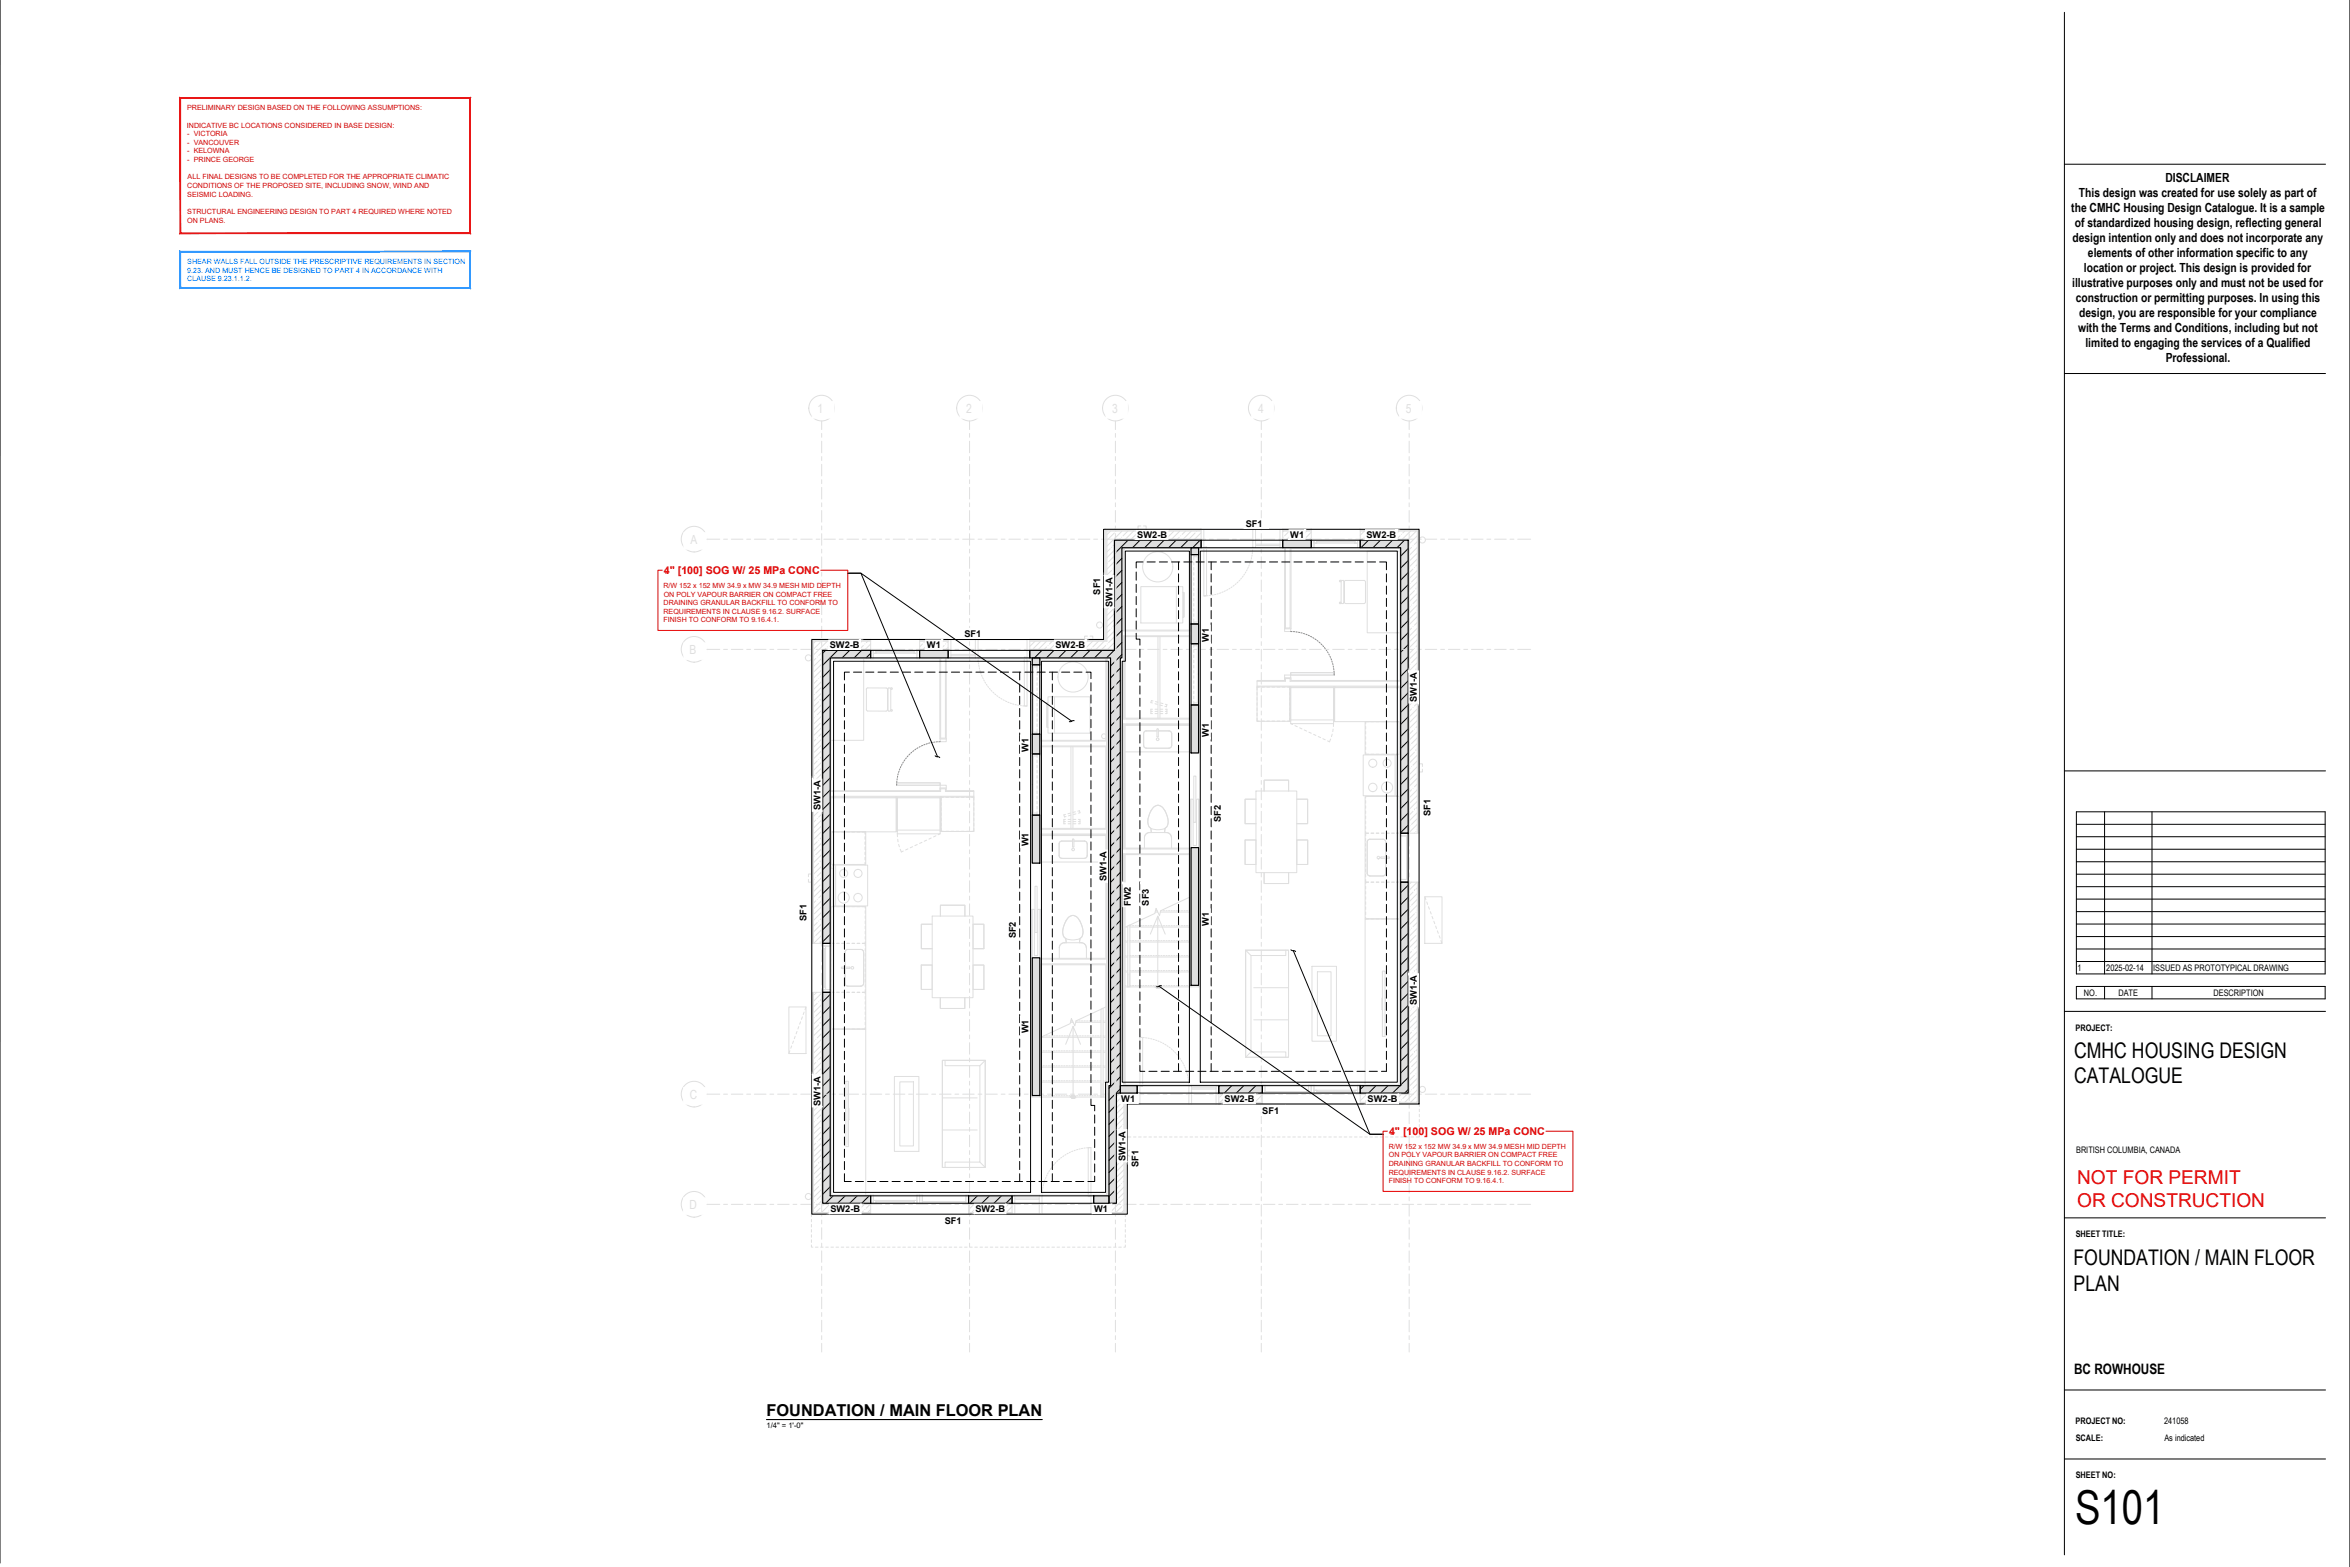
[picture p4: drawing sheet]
<svg xmlns="http://www.w3.org/2000/svg" width="914mm" height="610mm" viewBox="0 0 914 610" stroke-linecap="round" stroke-linejoin="round" font-family="sans-serif">
<defs><g id="words">
<text font-size="18.2" x="807.4" y="592.9">S101</text>
<g font-size="8.4">
<text x="807" y="411.7">CMHC HOUSING DESIGN</text>
<text x="807" y="421.5">CATALOGUE</text>
<text x="806.8" y="492.1">FOUNDATION / MAIN FLOOR</text>
<text x="806.9" y="502.1">PLAN</text>
</g>
<g font-size="7.4" fill="#f00">
<text x="808.2" y="460.8">NOT FOR PERMIT</text>
<text x="808.2" y="469.7">OR CONSTRUCTION</text>
</g>
<text font-size="6.4" x="298.2" y="550.9">FOUNDATION / MAIN FLOOR PLAN</text>
<text font-size="5.6" x="807" y="534.5">BC ROWHOUSE</text>
<g font-size="4.9">
<text x="842.6" y="70.7">DISCLAIMER</text>
<text x="808.9" y="76.5">This design was created for use solely as part of</text>
<text x="806" y="82.4">the CMHC Housing Design Catalogue. It is a sample</text>
<text x="807.3" y="88.2">of standardized housing design, reflecting general</text>
<text x="806.4" y="94">design intention only and does not incorporate any</text>
<text x="812.4" y="99.9">elements of other information specific to any</text>
<text x="810.9" y="105.7">location or project. This design is provided for</text>
<text x="806.3" y="111.5">illustrative purposes only and must not be used for</text>
<text x="807.7" y="117.4">construction or permitting purposes. In using this</text>
<text x="809" y="123.2">design, you are responsible for your compliance</text>
<text x="808.6" y="129">with the Terms and Conditions, including but not</text>
<text x="811.5" y="134.9">limited to engaging the services of a Qualified</text>
<text x="842.7" y="140.7">Professional.</text>
</g>
<g font-size="4.2" fill="#c00">
<text x="258.3" y="223.3">4&quot; [100] SOG W/ 25 MPa CONC</text>
<text x="540.5" y="441.6">4&quot; [100] SOG W/ 25 MPa CONC</text>
</g>
<g font-size="3.6">
<text x="442.5" y="209.2">SW2-B</text>
<text x="484.7" y="205">SF1</text>
<text x="502.1" y="209.2">W1</text>
<text x="531.7" y="209.2">SW2-B</text>
<text x="428.1" y="231.3" transform="rotate(-90 428.1 231.3)">SF1</text>
<text x="432.8" y="236" transform="rotate(-90 432.8 236)">SW1-A</text>
<text x="375.3" y="247.6">SF1</text>
<text x="470.4" y="249.7" transform="rotate(-90 470.4 249.7)">W1</text>
<text x="322.9" y="252.1">SW2-B</text>
<text x="360.7" y="252.1">W1</text>
<text x="410.7" y="252.1">SW2-B</text>
<text x="551.4" y="273.1" transform="rotate(-90 551.4 273.1)">SW1-A</text>
<text x="470.4" y="286.7" transform="rotate(-90 470.4 286.7)">W1</text>
<text x="400.2" y="292.6" transform="rotate(-90 400.2 292.6)">W1</text>
<text x="319.2" y="315.2" transform="rotate(-90 319.2 315.2)">SW1-A</text>
<text x="556.6" y="317.3" transform="rotate(-90 556.6 317.3)">SF1</text>
<text x="475.1" y="319.7" transform="rotate(-90 475.1 319.7)">SF2</text>
<text x="400.2" y="329.3" transform="rotate(-90 400.2 329.3)">W1</text>
<text x="430.6" y="342.8" transform="rotate(-90 430.6 342.8)">SW1-A</text>
<text x="440" y="352.5" transform="rotate(-90 440 352.5)">FW2</text>
<text x="447.1" y="352.3" transform="rotate(-90 447.1 352.3)">SF3</text>
<text x="313.8" y="358.4" transform="rotate(-90 313.8 358.4)">SF1</text>
<text x="395.3" y="365.1" transform="rotate(-90 395.3 365.1)">SF2</text>
<text x="470.4" y="360" transform="rotate(-90 470.4 360)">W1</text>
<text x="551.4" y="390.9" transform="rotate(-90 551.4 390.9)">SW1-A</text>
<text x="400.2" y="402" transform="rotate(-90 400.2 402)">W1</text>
<text x="319.2" y="430.2" transform="rotate(-90 319.2 430.2)">SW1-A</text>
<text x="436.3" y="428.8">W1</text>
<text x="476.5" y="428.8">SW2-B</text>
<text x="532.2" y="428.8">SW2-B</text>
<text x="491.1" y="433.2">SF1</text>
<text x="437.9" y="451.6" transform="rotate(-90 437.9 451.6)">SW1-A</text>
<text x="443" y="454.1" transform="rotate(-90 443 454.1)">SF1</text>
<text x="323.1" y="471.6">SW2-B</text>
<text x="379.5" y="471.6">SW2-B</text>
<text x="425.8" y="471.6">W1</text>
<text x="367.6" y="476.2">SF1</text>
</g>
<g font-size="3.5">
<text x="808.4" y="377.8">1</text>
<text x="819.6" y="377.8">2025-02-14</text>
<text x="837.8" y="377.8">ISSUED AS PROTOTYPICAL DRAWING</text>
<text x="810.9" y="387.5">NO.</text>
<text x="824.3" y="387.5">DATE</text>
<text x="861.3" y="387.5">DESCRIPTION</text>
<text x="807.6" y="400.9">PROJECT:</text>
<text x="807.8" y="448.6">BRITISH COLUMBIA, CANADA</text>
<text x="807.7" y="481.3">SHEET TITLE:</text>
<text x="807.6" y="554.1">PROJECT NO:</text>
<text x="842.1" y="554.1">241058</text>
<text x="807.7" y="560.7">SCALE:</text>
<text x="842.2" y="560.7">As indicated</text>
<text x="807.7" y="575">SHEET NO:</text>
</g>
<text font-size="3" x="298.2" y="555.7">1/4&quot; = 1'-0&quot;</text>
<g font-size="2.8" fill="#c00">
<text x="72.8" y="42.9">PRELIMINARY DESIGN BASED ON THE FOLLOWING ASSUMPTIONS:</text>
<text x="72.7" y="49.6">INDICATIVE BC LOCATIONS CONSIDERED IN BASE DESIGN:</text>
<text x="72.9" y="53">- VICTORIA</text>
<text x="72.9" y="56.3">- VANCOUVER</text>
<text x="72.9" y="59.7">- KELOWNA</text>
<text x="72.9" y="63.1">- PRINCE GEORGE</text>
<text x="73" y="69.8">ALL FINAL DESIGNS TO BE COMPLETED FOR THE APPROPRIATE CLIMATIC</text>
<text x="72.8" y="73.1">CONDITIONS OF THE PROPOSED SITE, INCLUDING SNOW, WIND AND</text>
<text x="72.8" y="76.5">SEISMIC LOADING.</text>
<text x="72.8" y="83.2">STRUCTURAL ENGINEERING DESIGN TO PART 4 REQUIRED WHERE NOTED</text>
<text x="72.8" y="86.6">ON PLANS.</text>
<text x="258.2" y="228.7">R/W 152 x 152 MW 34.9 x MW 34.9 MESH MID DEPTH</text>
<text x="258.3" y="232.1">ON POLY VAPOUR BARRIER ON COMPACT FREE</text>
<text x="258.2" y="238.7">REQUIREMENTS IN CLAUSE 9.16.2. SURFACE</text>
<text x="258.2" y="235.4">DRAINING GRANULAR BACKFILL TO CONFORM TO</text>
<text x="258.2" y="242.1">FINISH TO CONFORM TO 9.16.4.1.</text>
<text x="540.3" y="446.9">R/W 152 x 152 MW 34.9 x MW 34.9 MESH MID DEPTH</text>
<text x="540.3" y="453.6">DRAINING GRANULAR BACKFILL TO CONFORM TO</text>
<text x="540.4" y="450.3">ON POLY VAPOUR BARRIER ON COMPACT FREE</text>
<text x="540.3" y="457">REQUIREMENTS IN CLAUSE 9.16.2. SURFACE</text>
<text x="540.3" y="460.3">FINISH TO CONFORM TO 9.16.4.1.</text>
</g>
<g font-size="2.8" fill="#0080ff">
<text x="72.8" y="102.7">SHEAR WALLS FALL OUTSIDE THE PRESCRIPTIVE REQUIREMENTS IN SECTION</text>
<text x="72.8" y="106">9.23. AND MUST HENCE BE DESIGNED TO PART 4 IN ACCORDANCE WITH</text>
<text x="72.8" y="109.4">CLAUSE 9.23.1.1.2.</text>
</g>
</g></defs>
<!-- layer: EQ-Shade Light -->
<g fill="#dfdfdf" stroke="#dfdfdf" stroke-width=".39">
<path d="M499.1 210.1l11.1 3v-3zM499.1 210.1l11.1 3h-11.1z"/>
<path d="M357.8 253l11.1 2.9v-2.9zM357.8 253l11.1 2.9h-11.1z"/>
<path d="M320.1 253l18.7 2.9v-2.9zM320.1 253l18.7 2.9h-18.7z"/>
<path d="M320.1 255.9l2.9 111.1v-111.1zM320.1 255.9l2.9 111.1h-2.9z"/>
<path d="M320.1 386l2.9 79.2v-79.2zM320.1 386l2.9 79.2h-2.9z"/>
<path d="M320.1 465.2l18.7 2.9v-2.9zM320.1 465.2l18.7 2.9h-18.7z"/>
<path d="M376.9 465.2l16.9 2.9v-2.9zM376.9 465.2l16.9 2.9h-16.9z"/>
<path d="M545 343.2l2.9 79.1v-79.1zM545 343.2l2.9 79.1h-2.9z"/>
<path d="M529.3 422.3l18.6 2.9v-2.9zM529.3 422.3l18.6 2.9h-18.6z"/>
<path d="M474.2 422.3l17 2.9v-2.9zM474.2 422.3l17 2.9h-17z"/>
<path d="M529.3 210.1l18.6 3v-3zM529.3 210.1l18.6 3h-18.6z"/>
<path d="M545 213.1l2.9 111v-111zM545 213.1l2.9 111h-2.9z"/>
<path d="M463.4 213.1l3 2.7v-2.7zM463.4 213.1l3 2.7h-3z"/>
<path d="M401.7 255.9l2.9 2.7v-2.7zM401.7 255.9l2.9 2.7h-2.9z"/>
<path d="M401.7 317.1l2.9 18.7v-18.7zM401.7 317.1l2.9 18.7h-2.9z"/>
<path d="M463.4 274.2l3 18.7v-18.7zM463.4 274.2l3 18.7h-3z"/>
<path d="M463.4 242.7l3 7.7v-7.7zM463.4 242.7l3 7.7h-3z"/>
<path d="M463.4 329.7l3 53.6v-53.6zM463.4 329.7l3 53.6h-3z"/>
<path d="M401.7 372.6l2.9 53.6v-53.6zM401.7 372.6l2.9 53.6h-2.9z"/>
<path d="M401.7 285.6l2.9 7.7v-7.7zM401.7 285.6l2.9 7.7h-2.9z"/>
<path d="M433.6 210.1l33.8 3v-3zM433.6 210.1l33.8 3h-33.8z"/>
<path d="M433.6 213.1l2.9 39.9v-39.9zM433.6 213.1l2.9 39.9h-2.9z"/>
<path d="M400.7 253l35.8 2.9v-2.9zM400.7 253l35.8 2.9h-35.8z"/>
<path d="M432.1 255.9l3.8 166.4v-166.4zM432.1 255.9l3.8 166.4h-3.8z"/>
<path d="M431.5 422.3l4.4 2.9v-2.9zM431.5 422.3l4.4 2.9h-4.4z"/>
<path d="M431.5 425.2l2.9 42.9v-42.9zM431.5 425.2l2.9 42.9h-2.9z"/>
<path d="M425.6 465.2l5.9 2.9v-2.9zM425.6 465.2l5.9 2.9h-5.9z"/>
<path d="M435.9 422.3l6.6 2.9v-2.9zM435.9 422.3l6.6 2.9h-6.6z"/>
</g>
<g fill="none" stroke="#000" stroke-width=".39">
<path d="M434.2 210.1l-.6 .7M436.5 217.2l-2.9 2.9M438.9 210.1l-5.3 5.3M443.6 210.1l-2.9 3M448.3 210.1l-2.9 3M453 210.1l-3 3M457.6 210.1l-2.9 3M462.3 210.1l-2.9 3M467 210.1l-2.9 3M532.5 210.1l-2.9 3M537.1 210.1l-2.9 3M541.8 210.1l-2.9 3"/>
<path d="M546.5 210.1l-2.9 3M547.9 213.4l-2.9 2.9M547.9 218.1l-2.9 2.9M436.5 221.9l-2.9 2.9M436.5 235.9l-2.9 2.9M436.5 226.6l-2.9 2.9M436.5 231.2l-2.9 3M547.9 222.7l-2.9 3M547.9 227.4l-2.9 3M547.9 232.1l-2.9 2.9M547.9 236.8l-2.9 2.9M321.2 253l-1.1 1.1"/>
<path d="M325.9 253l-5.8 5.8M330.6 253l-2.9 2.9M335.2 253l-2.8 2.9M338.8 254.2l-1.8 1.7M400.7 253v.1M405.4 253l-2.9 2.9M410.1 253l-2.9 2.9M414.8 253l-2.9 2.9M419.5 253l-3 2.9M424.1 253l-2.9 2.9M428.8 253l-2.9 2.9M433.5 253l-2.9 2.9"/>
<path d="M435.9 259.9l-3.8 3.8M436.5 245.3l-2.9 2.9M436.5 240.6l-2.9 2.9M436.5 249.9l-2.9 3M436.5 254.6l-4.4 4.5M547.9 241.5l-2.9 2.9M547.9 246.1l-2.9 3M547.9 250.8l-2.9 2.9M547.9 255.5l-2.9 2.9M323 260.6l-2.9 2.9M323 265.3l-2.9 2.8M323 269.9l-2.9 2.9"/>
<path d="M323 274.6l-2.9 2.9M323 279.3l-2.9 2.9M435.9 264.6l-3.8 3.8M435.9 269.3l-3.8 3.8M435.9 273.9l-3.8 3.9M435.9 278.6l-3.8 3.9M547.9 260.2l-2.9 2.9M547.9 264.9l-2.9 2.9M547.9 269.5l-2.9 3M547.9 274.2l-2.9 2.9M547.9 278.9l-2.9 2.9M323 284l-2.9 2.9"/>
<path d="M323 288.6l-2.9 2.9M323 293.3l-2.9 2.9M323 298l-2.9 2.9M435.9 292.7l-3.8 3.8M435.9 283.3l-3.8 3.8M435.9 288l-3.8 3.8M435.9 297.3l-3.8 3.9M547.9 283.6l-2.9 2.9M547.9 288.3l-2.9 2.8M547.9 292.9l-2.9 2.9M547.9 297.6l-2.9 2.9M323 302.6l-2.9 3"/>
<path d="M323 307.3l-2.9 2.9M323 312l-2.9 2.9M323 316.7l-2.9 2.9M435.9 302l-3.8 3.8M435.9 306.7l-3.8 3.8M435.9 311.4l-3.8 3.8M435.9 316l-3.8 3.9M547.9 311.6l-2.9 2.9M547.9 302.3l-2.9 2.9M547.9 307l-2.9 2.8M547.9 316.3l-2.9 2.9M323 321.4l-2.9 2.9"/>
<path d="M323 326l-2.9 3M323 330.7l-2.9 2.9M323 335.4l-2.9 2.9M435.9 325.4l-3.8 3.8M435.9 320.7l-3.8 3.9M435.9 330.1l-3.8 3.8M435.9 334.8l-3.8 3.8M435.9 339.4l-3.8 3.9M547.9 321l-2.9 2.9M323 340.1l-2.9 2.9M323 344.8l-2.9 2.9M323 349.4l-2.9 3"/>
<path d="M323 354.1l-2.9 2.9M323 358.8l-2.9 2.9M435.9 348.8l-3.8 3.8M435.9 344.1l-3.8 3.8M435.9 353.4l-3.8 3.9M435.9 358.1l-3.8 3.8M547.9 344.4l-2.9 2.9M547.9 349l-2.9 3M547.9 353.7l-2.9 2.9M547.9 358.4l-2.9 2.9M323 363.5l-2.9 2.9M435.9 362.8l-3.8 3.8"/>
<path d="M435.9 367.5l-3.8 3.8M435.9 372.1l-3.8 3.9M435.9 376.8l-3.8 3.9M547.9 363.1l-2.9 2.9M547.9 367.7l-2.9 3M547.9 372.4l-2.9 3M547.9 377.1l-2.9 2.9M323 386.9l-2.9 2.8M323 391.5l-2.9 2.9M323 396.2l-2.9 2.9M435.9 390.9l-3.8 3.8M435.9 381.5l-3.8 3.8"/>
<path d="M435.9 386.2l-3.8 3.8M435.9 395.5l-3.8 3.9M547.9 381.8l-2.9 2.9M547.9 386.5l-2.9 2.9M547.9 391.1l-2.9 3M547.9 395.8l-2.9 2.9M323 400.9l-2.9 2.9M323 405.6l-2.9 2.9M323 410.2l-2.9 2.9M323 414.9l-2.9 2.9M323 419.6l-2.9 2.9M435.9 418.9l-4.4 4.5"/>
<path d="M435.9 414.3l-3.8 3.8M435.9 400.2l-3.8 3.9M435.9 404.9l-3.8 3.8M435.9 409.6l-3.8 3.8M547.9 400.5l-2.9 2.9M547.9 405.2l-2.9 2.9M547.9 409.9l-2.9 2.8M547.9 414.5l-2.9 2.9M547.9 419.2l-2.9 2.9M323 424.3l-2.9 2.9M323 428.9l-2.9 2.9M323 433.6l-2.9 2.9"/>
<path d="M323 438.3l-2.9 2.9M434.4 429.8l-2.9 2.9M434.4 434.5l-2.9 2.9M434.4 439.2l-2.9 2.9M435.9 423.6l-4.4 4.4M474.6 422.3l-.4 .4M479.3 422.3l-2.9 2.9M484 422.3l-3 2.9M488.7 422.3l-3 2.9M491.2 424.5l-.8 .7M530.8 422.3l-1.5 1.5M535.4 422.3l-2.9 2.9"/>
<path d="M540.1 422.3l-2.9 2.9M544.8 422.3l-2.9 2.9M547.9 423.9l-1.3 1.3M323 443l-2.9 2.9M323 447.6l-2.9 3M323 452.3l-2.9 2.9M323 457l-2.9 2.9M434.4 443.8l-2.9 3M434.4 448.5l-2.9 2.9M434.4 453.2l-2.9 2.9M434.4 457.9l-2.9 2.9M323 461.7l-2.9 2.9"/>
<path d="M324.2 465.2l-2.9 2.9M328.9 465.2l-3 2.9M333.6 465.2l-3 2.9M338.2 465.2l-2.9 2.9M380.3 465.2l-2.9 2.9M385 465.2l-2.9 2.9M389.7 465.2l-2.9 2.9M393.8 465.7l-2.4 2.4M434.4 462.6l-2.9 2.9M434.4 467.2l-.9 .9"/>
</g>
<!-- layer: 2A101-4 - MAIN FLOOR PLAN|A-WALL-PATT -->
<g fill="none" stroke="#dfdfdf" stroke-width=".39">
<path d="M430.8 219.1h.1M431.9 213.5l-1.2 1.2M432.1 206.6l-1.4 1.4M432.5 212.9h.1M433.6 207.3l-2.8 2.8M433.9 216l-2.5 2.5M433.9 211.5l-.8 .9M433.9 218.3l-3.2 3.1M433.9 213.8l-3.2 3.2M434.2 206.7v.1M435.9 209.6l-.2 .2M436.5 209h-.1"/>
<path d="M436.6 206.6l-5.9 5.9M438.9 206.6l-1.9 1.9M441.1 206.6l-3.2 3.2M442 207.9l-1.8 1.9M442.6 207.3h.1M443.3 206.6l-.1 .2M444.9 209.5h.1M445.6 206.6l-3.2 3.2M447.8 206.6l-2.4 2.4M450.1 206.6l-3.2 3.2M450.5 208.5l-1.3 1.3M451 207.9h.1"/>
<path d="M452.3 206.6l-.7 .7M454.6 206.6l-3.2 3.2M456.6 206.8l-2.8 2.7M458.9 209l-.8 .8M459.1 206.6l-3.2 3.2M459.5 208.4l-.1 .1M461.3 206.6l-1.3 1.3M463.6 206.6l-3.2 3.2M465 207.3l-2.4 2.5M465.6 206.7v.1M467.3 209.5l-.2 .3M467.4 207.3l-2.5 2.5"/>
<path d="M499.3 209h.1M499.5 206.6l-.4 .3M501.7 206.6l-1.8 1.9M503.9 206.6l-3.1 3.2M504.9 207.9l-1.9 1.9M505.5 207.3h.1M506.2 206.6l-.2 .2M507.7 209.5h.1M508.5 206.6l-3.2 3.2M510.2 207l-1.9 2M510.2 209.3l-.4 .5M530.2 209.5l-.2 .3"/>
<path d="M530.8 209h-.1M530.9 206.6l-1.6 1.6M533.2 206.6l-1.9 1.9M535.4 206.6l-3.2 3.2M536.3 207.9l-1.8 1.9M536.9 207.3h.1M537.6 206.6l-.1 .2M539.2 209.5h.1M539.9 206.6l-3.2 3.2M542.1 206.6l-2.4 2.4M544.4 206.6l-3.2 3.2M544.8 208.5l-1.4 1.3"/>
<path d="M545.3 207.9h.1M546.6 206.6l-.7 .7M548.9 206.6l-3.2 3.2M549.2 212.9l-.9 1M549.8 212.3v.1M550.9 206.8l-2.8 2.7M551.5 215.2l-2.8 2.8M551.5 208.4l-3.2 3.2M551.5 212.9l-3.2 3.2M551.5 217.4l-3.2 3.2M551.5 219.6l-.6 .6M551.5 210.7l-1.1 1.1"/>
<path d="M430.8 228.1l-.1 .1M431.4 227.5h.1M431.4 236.5l-.7 .7M431.9 235.9h.1M432.5 221.9l-1.8 1.8M433.1 221.3v.1M433.1 230.3l-2.4 2.4M433.6 238.8l-2.8 2.7M433.6 229.8h.1M433.9 220.5l-.3 .3M433.9 234l-1.4 1.4M433.9 225l-2 2"/>
<path d="M433.9 222.8l-3.2 3.2M433.9 227.3l-3.2 3.1M433.9 231.7l-3.2 3.2M433.9 236.2l-3.2 3.2M548.7 235.9l-.4 .4M548.7 226.9v.1M549.2 235.4h.1M549.8 221.4l-1.5 1.4M550.4 229.8l-2.1 2M550.4 220.8h.1M550.9 238.2l-2.6 2.6M550.9 229.2h.1"/>
<path d="M551.5 228.6h.1M551.5 237.6h.1M551.5 221.9l-3.2 3.2M551.5 226.4l-3.2 3.2M551.5 230.9l-3.2 3.2M551.5 235.4l-3.2 3.1M551.5 239.9l-3.2 3.1M551.5 233.1l-1.7 1.7M551.5 224.2l-2.3 2.2M317.4 249.4l-.9 .9M317.4 256.2l-.9 .8M318 255.6h.1"/>
<path d="M319.1 250l-2.6 2.6M319.7 258.4l-2.8 2.8M319.7 256.1l-3.2 3.2M319.7 253.9l-1.1 1.1M321.3 252.2l-.3 .4M321.9 249.4l-5.4 5.4M321.9 251.6v.1M324.1 249.4l-1.6 1.7M326.4 249.4l-3.2 3.2M327.5 250.5l-2 2.1M328.1 249.9v.1M330.4 252.2h-.1"/>
<path d="M330.9 249.4l-3.2 3.2M333.1 249.4l-2.2 2.3M335.4 249.4l-3.2 3.2M336 251.1l-1.6 1.5M336.6 250.5h-.1M337.6 249.4l-.5 .6M338.8 250.5l-2.1 2.1M359 250.5l-1.2 1.2M359.6 249.9l-.1 .1M361.8 252.2h.1M362.3 249.4l-3.2 3.2M364.6 249.4l-2.3 2.3"/>
<path d="M366.8 249.4l-3.2 3.2M367.4 251.1l-1.5 1.5M368 250.5h-.1M368.9 249.6l-.4 .4M368.9 251.8l-.8 .8M402.7 249.4l-2 2.1M405 249.4l-2.8 2.8M407.2 249.4l-3.2 3.2M407.2 251.7l-.9 .9M407.8 251.1h.1M409.5 249.4l-1.2 1.1M411.7 249.4l-3.2 3.2"/>
<path d="M413.4 250l-2.6 2.6M415.6 252.2l-.3 .4M416.2 249.4l-3.2 3.2M416.2 251.6v.1M418.4 249.4l-1.6 1.7M420.7 249.4l-3.2 3.2M421.8 250.5l-2.1 2.1M422.4 249.9v.1M424.7 252.2h-.1M425.2 249.4l-3.2 3.2M427.4 249.4l-2.2 2.3M429.6 249.4l-3.1 3.2"/>
<path d="M430.2 251.1l-1.5 1.5M430.8 250.5h.1M431.9 244.9l-1.2 1.2M432.5 244.3v.1M433.9 247.5l-2.5 2.5M433.9 249.7l-2.9 2.9M433.9 252l-.3 .2M433.9 243l-.8 .8M433.9 240.7l-3.2 3.2M433.9 245.2l-3.2 3.2M548.7 258.4h.1M549.2 244.4l-.9 .9"/>
<path d="M549.8 252.8l-1.5 1.4M549.8 243.8h.1M550.4 252.2h.1M551.5 246.6l-2.8 2.8M551.5 248.8l-3.2 3.2M551.5 257.8l-3.2 3.2M551.5 244.4l-3.2 3.1M551.5 253.3l-3.2 3.2M551.5 251.1l-.6 .6M551.5 242.1l-1.1 1.1M551.5 255.6l-2.3 2.2M316.9 279.2l-.4 .3"/>
<path d="M316.9 270.2h.1M317.4 278.6h.1M318 264.6l-1.5 1.4M318.6 273l-2.1 2M318.6 264h.1M319.1 272.4h.1M319.7 267.3l-2.3 2.3M319.7 260.6l-3.2 3.2M319.7 265.1l-3.2 3.2M319.7 269.6l-3.2 3.2M319.7 274.1l-3.2 3.1M319.7 278.6l-3.2 3.1"/>
<path d="M319.7 271.8v.1M319.7 262.9l-.6 .6M319.7 276.3l-1.7 1.8M548.7 267.4l-.4 .3M549.2 275.8l-.9 .9M549.2 266.8h.1M549.8 275.2h.1M550.4 261.2l-2.1 2M550.9 269.6l-2.6 2.6M550.9 260.6h.1M551.5 260.1h.1M551.5 269.1h.1"/>
<path d="M551.5 278l-2.8 2.8M551.5 262.3l-3.2 3.2M551.5 266.8l-3.2 3.2M551.5 271.3l-3.2 3.2M551.5 275.8l-3.2 3.1M551.5 273.5l-1.1 1.2M551.5 264.5l-1.7 1.7M317.4 287.6l-.9 .9M318 296l-1.5 1.5M318 287h.1M318.6 295.4v.1M319.1 281.4l-2.6 2.6"/>
<path d="M319.7 280.8h.1M319.7 289.8l-2.8 2.8M319.7 298.8l-2.3 2.3M319.7 292l-3.2 3.2M319.7 283l-3.2 3.2M319.7 287.5l-3.2 3.2M319.7 296.5l-3.2 3.2M319.7 294.3l-.6 .6M319.7 285.3l-1.1 1.2M548.7 298.8l-.4 .4M548.7 289.8h.1M549.2 298.2h.1"/>
<path d="M549.8 284.2l-1.5 1.5M550.4 292.6l-2.1 2.1M550.4 283.6v.1M550.9 292.1h.1M551.5 291.5h.1M551.5 298.2l-3.2 3.2M551.5 280.3l-3.2 3.2M551.5 284.8l-3.2 3.1M551.5 289.2l-3.2 3.2M551.5 293.8l-3.2 3.1M551.5 282.5l-.6 .6M551.5 296l-1.7 1.7"/>
<path d="M551.5 287l-2.3 2.3M316.9 310.6l-.4 .3M316.9 301.6h.1M317.4 310h.1M317.4 319l-.9 .9M318 318.4v.1M318.6 304.4l-2.1 2M319.1 312.8l-2.6 2.6M319.1 303.8h.1M319.7 312.2v.1M319.7 301l-3.2 3.2M319.7 319l-3.2 3.2"/>
<path d="M319.7 305.5l-3.2 3.2M319.7 310l-3.2 3.2M319.7 314.5l-3.2 3.1M319.7 303.2v.1M319.7 316.7l-1.1 1.2M319.7 307.7l-1.7 1.8M549.2 307.2l-.9 1M549.8 315.6l-1.5 1.5M549.8 306.6v.1M550.4 315.1h.1M550.9 301.1l-2.6 2.5M551.5 300.5h.1"/>
<path d="M551.5 309.5l-2.8 2.8M551.5 307.2l-3.2 3.2M551.5 311.7l-3.2 3.2M551.5 302.7l-3.2 3.2M551.5 316.2l-3.2 3.2M551.5 313.9l-.6 .6M551.5 305l-1.1 1.1M551.5 318.5l-2.3 2.2M316.9 333v.1M318 327.4l-1.5 1.5M318.6 335.8l-2.1 2.1M318.6 326.8v.1"/>
<path d="M319.1 335.3h.1M319.7 321.3l-2.8 2.8M319.7 330.2l-2.3 2.3M319.7 332.5l-3.2 3.1M319.7 327.9l-3.2 3.2M319.7 323.5l-3.2 3.1M319.7 336.9l-3.2 3.2M319.7 334.7h.1M319.7 325.7l-.6 .6M319.7 339.2l-1.7 1.7M548.7 321.2h.1M550.4 324.1h-.1"/>
<path d="M550.9 323.5h.1M551.5 322.9h.1M551.5 320.7l-3.2 3.1M316.9 342l-.4 .3M317.4 341.5h.1M317.4 350.4l-.9 .9M318 358.9l-1.5 1.4M318 349.8v.1M318.6 358.3h.1M319.1 344.3l-2.6 2.6M319.7 343.7h.1M319.7 352.7l-2.8 2.8"/>
<path d="M319.7 341.4l-3.2 3.2M319.7 350.4l-3.2 3.2M319.7 354.9l-3.2 3.2M319.7 345.9l-3.2 3.2M319.7 359.4l-3.2 3.1M319.7 357.2l-.6 .6M319.7 348.2l-1.1 1.1M548.7 352.7h.1M549.2 343.2l-.5 .5M549.8 347.1l-1.5 1.4M550.4 355.5l-2.1 2M550.4 346.5h.1"/>
<path d="M550.9 354.9h.1M551.5 343.2l-3.2 3.1M551.5 354.4h.1M551.5 347.6l-3.2 3.2M551.5 356.6l-3.2 3.2M551.5 352.1l-3.2 3.2M551.5 345.4l-.6 .6M551.5 358.8l-1.7 1.7M551.5 349.8l-2.3 2.3M316.9 364.5h.1M319.1 366.7h.1M319.7 361.6l-2.3 2.3"/>
<path d="M319.7 366.1h.1M319.7 363.9l-3.1 3.1M548.7 361.7l-.4 .3M549.2 370.1l-.9 .9M549.3 361.1h-.1M549.8 378.5l-1.5 1.5M549.8 369.5h.1M550.4 377.9h.1M550.9 363.9l-2.6 2.6M551.5 363.3v.1M551.5 372.3l-2.8 2.8M551.5 361.1l-3.2 3.2"/>
<path d="M551.5 365.6l-3.2 3.2M551.5 370.1l-3.2 3.1M551.5 374.6l-3.2 3.2M551.5 379.1l-3.2 3.1M551.5 376.8l-.6 .6M551.5 367.8l-1.1 1.2M316.9 395.9h.1M317.8 386l-.9 .9M318 390.3l-1.5 1.4M318.6 398.7l-2.1 2M318.6 389.7h.1M319.1 398.1h.1"/>
<path d="M319.7 393.1l-2.3 2.3M319.7 386.3l-3.2 3.2M319.7 390.8l-3.2 3.2M319.7 395.3l-3.2 3.2M319.7 399.8l-3.2 3.2M319.7 397.5v.1M319.7 388.5l-.6 .7M548.7 384.1h.1M548.7 393.1l-.4 .4M549.3 392.5h-.1M550.4 386.9l-2.1 2.1M550.9 395.4l-2.6 2.5"/>
<path d="M550.9 386.3v.1M551.5 385.8h.1M551.5 394.8h.1M551.5 383.5l-3.2 3.2M551.5 388l-3.2 3.2M551.5 392.5l-3.2 3.2M551.5 397l-3.2 3.2M551.5 399.3l-1.1 1.1M551.5 390.3l-1.7 1.7M551.5 381.3l-2.3 2.2M316.9 404.9l-.4 .3M317.4 404.3h.1"/>
<path d="M317.4 413.3l-.9 .9M318 412.7h.1M319.1 407.1l-2.6 2.6M319.7 406.5v.1M319.7 415.5l-2.8 2.9M319.7 404.3l-3.2 3.2M319.7 408.8l-3.2 3.1M319.7 413.2l-3.2 3.2M319.7 417.8l-3.2 3.1M319.7 420l-.6 .6M319.7 411l-1.1 1.2M319.7 402l-1.7 1.8"/>
<path d="M548.7 415.5h.1M549.2 401.5l-.9 .9M549.8 409.9l-1.5 1.5M549.8 400.9v.1M550.4 418.4l-2.1 2M550.4 409.4h.1M550.9 417.8h.1M551.5 403.8l-2.8 2.8M551.5 417.2h.1M551.5 401.5l-3.2 3.2M551.5 406l-3.2 3.2M551.5 410.5l-3.2 3.2"/>
<path d="M551.5 415l-3.2 3.1M551.5 419.5l-3.2 3.1M551.5 408.2l-.6 .6M551.5 412.7l-2.3 2.3M316.9 436.3l-.4 .3M316.9 427.3v.1M317.4 435.8h.1M318 421.7l-1.5 1.5M318.6 430.1l-2.1 2.1M318.6 421.1v.1M319.1 438.6l-2.6 2.5M319.1 429.6h.1"/>
<path d="M319.7 438h.1M319.7 424.5l-2.3 2.3M319.7 422.2l-3.2 3.2M319.7 426.7l-3.2 3.2M319.7 431.2l-3.2 3.2M319.7 435.7l-3.2 3.2M319.7 429h.1M319.7 433.5l-1.7 1.7M434.2 435.8h.1M434.2 426.8h.1M434.7 435.2h.1M435.3 425.7l-.6 .5"/>
<path d="M435.9 429.6l-1.7 1.7M436.4 438l-2.2 2.3M436.4 429h.1M437 437.4h.1M437.3 434.8l-3.1 3.2M437.3 430.4l-3.1 3.1M437.3 439.3l-3.1 3.2M437.3 432.6l-2 2M437.6 425.7l-3.4 3.3M439.8 425.7l-2.8 2.7M442 425.7l-3.1 3.1M442 427.9l-.9 .9"/>
<path d="M475.7 425.7l-1.1 1.1M477.9 425.7l-3.1 3.1M479.6 426.2l-2.6 2.6M480.2 425.7h.1M481.9 428.4l-.4 .4M482.5 427.9h.1M482.5 425.7l-3.2 3.1M484.7 425.7l-1.7 1.6M486.9 425.7l-3.1 3.1M488.1 426.8l-2.1 2M488.6 426.2h.1M489.2 425.7h.1"/>
<path d="M490.9 428.4h.1M491.2 425.9l-3 2.9M529.6 425.7l-.3 .3M531.8 425.7l-2.5 2.5M534.1 425.7l-2.8 2.7M536.3 425.7l-3.1 3.1M536.3 427.9l-.9 .9M536.9 427.3h.1M538.6 425.7l-1.1 1.1M540.8 425.7l-3.2 3.1M542.5 426.2l-2.6 2.6M543.1 425.7h.1"/>
<path d="M544.8 428.4l-.4 .4M545.3 427.9h.1M545.3 425.7l-3.2 3.1M547.5 425.7l-1.6 1.6M548.7 424.5l-.4 .4M549.3 423.9l-.1 .1M550.9 426.8l-2 2M551.5 424l-4.9 4.8M551.5 426.2h.1M551.5 428.4l-.4 .4M551.5 421.7l-1.7 1.7M316.9 458.8h.1"/>
<path d="M317.4 444.7l-.9 .9M318 453.1l-1.5 1.5M318 444.1v.1M318.6 452.6h.1M319.7 447l-2.8 2.8M319.7 455.9l-2.3 2.3M319.7 440.2l-3.2 3.2M319.7 453.7l-3.2 3.1M319.7 444.7l-3.2 3.2M319.7 449.2l-3.2 3.2M319.7 458.2l-3.2 3.1M319.7 451.4l-.6 .6"/>
<path d="M319.7 442.5l-1.1 1.1M434.2 458.2h.1M434.7 444.2l-.5 .5M435.3 452.6l-1.1 1.1M435.3 443.6h.1M435.9 452h.1M437 446.4l-2.8 2.8M437.3 455l-2.6 2.7M437.3 459.5l-.3 .4M437.3 457.3l-3.1 3.2M437.3 443.8l-3.1 3.2M437.3 448.3l-3.1 3.2"/>
<path d="M437.3 452.8l-3.1 3.2M437.3 450.6l-.9 .9M437.3 441.6l-1.4 1.5M316.9 467.7l-.4 .4M317.5 467.1l-.1 .1M318.6 461.6l-2.1 2M319.1 470l-1.7 1.7M319.1 461h.1M319.7 469.4h.1M319.7 467.1l-3.2 3.2M319.7 462.7l-3.2 3.1M319.7 460.4h.1"/>
<path d="M319.7 464.9l-1.7 1.7M320.6 468.5l-.4 .4M321.9 471.7h.1M322.8 468.5l-3.1 3.2M325.1 468.5l-2.6 2.6M327.3 468.5l-3.1 3.2M327.5 470.6l-1.1 1.1M328.1 470h.1M329.6 468.5l-1 .9M331.8 468.5l-3.2 3.2M333.7 468.9l-2.8 2.8M336 471.1l-.6 .6"/>
<path d="M336.3 468.5l-3.2 3.2M336.6 470.5l-.1 .1M338.6 468.5l-1.5 1.5M338.8 470.5l-1.2 1.2M379 468.5l-2.1 2.1M381.2 468.5l-3.2 3.2M382 470l-1.7 1.7M382.6 469.4h.1M383.5 468.5l-.4 .4M384.8 471.7h.1M385.7 468.5l-3.2 3.2M387.9 468.5l-2.6 2.6"/>
<path d="M390.2 468.5l-3.2 3.2M390.4 470.6l-1.1 1.1M391 470h-.1M392.4 468.5l-.9 .9M393.8 469.4l-2.3 2.3M393.8 471.6v.1M426.1 468.5l-.5 .6M428 468.9l-2.4 2.4M430.2 471.1l-.5 .6M430.6 468.5l-3.2 3.2M430.8 470.5v.1M432.9 468.5l-1.5 1.5"/>
<path d="M434.2 467.2h.1M434.7 466.6h.1M435.9 461l-1.7 1.7M436.4 469.4l-2.2 2.3M436.5 460.4h-.1M437 468.8v.1M437.3 466.3l-5.4 5.4M437.3 461.8l-3.1 3.2M437.3 470.8l-.9 .9M437.3 464l-2 2.1"/>
</g>
<!-- layer: 2A101-4 - MAIN FLOOR PLAN|A-WALL -->
<g fill="none" stroke="#dfdfdf" stroke-width=".39">
<path d="M463.2 213.4h-25.7v31.7M463.4 215.8v-2.7h-26.2v32.4h26.2v-2.8M466.6 213.4h.8v-7.6h-37.5v42.8h-29.2v7.7h.7M467.4 206.2h-37.1v42.9h-29.6M467.4 213.1h-1v2.7M467.4 210.1h-33.1v42.9h-33.6M467.4 209.8h-33.5v42.8h-33.2M467.4 206.6h-36.7v42.8h-30M499.1 213.1h1.1v31.2h1.8v-31.2h8.2M499.1 206.2h11.1M499.1 210.1h11.1M499.1 209.8h11.1"/>
<path d="M499.1 206.6h11.1M510.2 205.8h-11.1v7.6h.8M510.2 205.8h19.1M510.2 205.8v7.6h-7.8M529.3 213.1h15.7v51.9h-43v-1h-1.8v1h-11.1M529.3 206.2h22.6v117.9M529.3 210.1h18.6v114M529.3 209.8h19v114.3M529.3 206.6h22.2v117.5M552.3 209.9v-4.1h-23v7.6h15.4v51.3M552.3 210.2v133M315.7 255.8v-7.2h23.1v7.7h-15.4v51.3"/>
<path d="M338.8 255.9h-15.8v52h43v-1.1h1.9v1.1h11M338.8 253h-18.7l.1 114h-4.5v-110.9M338.8 249.1h-22.6v117.9M338.8 249.4h-22.3v117.6M338.8 252.6h-19.1v114.4M338.8 248.6h19M357.8 249.1h11.1M357.8 249.4h11.1M357.8 252.6h11.1M357.8 253h11.1M357.8 255.9h8.2v31.3h1.9v-31.3h1M365.7 256.3h-7.9v-7.7h11.1v7.7h-.7"/>
<path d="M400.7 255.9h1v2.7M404.6 258.6v-2.7h26.2v209.3h-5.2M404.8 256.3h25.4v31.7M430.6 255.9l-.1 209h-4.9v7.6h12.5v-42.9h4.4v-7.6h-4.7v-89.5M433.7 255.9h.6v166.4h-.6zM437.2 255.9h.2v23.9M437.5 247.6v8.7h.3v23.1M463.2 247.6h.2M463.2 245.1h.2M463.4 250.4v-3.1h-26.2v32.5h26.2v-5.6M466.4 242.7v7.7M463.2 279.4h.2"/>
<path d="M466.4 274.2v18.7M489.1 266.9h55.9v57.2M544.7 267.2v56.9M401.7 285.6v7.7M404.6 285.6v2.7h26M404.6 288h.2M404.6 290.5h.2M430.2 290.5v31.8M430.6 290.2h-26v3.1M437.4 281.6v48.7M437.8 281.9v48.1M463.2 281.9h.2"/>
<path d="M463.4 292.9v-11.3h-26.2v48.7h26.2v-19.4M323.4 310.1v56.9M378.9 309.8h-55.9v57.2M401.7 317.1v18.7M404.6 317.1v5.5h26M466.4 310.9v73M404.6 324.8h.2M404.6 322.3h.2M430.2 324.8v48M430.6 324.4h-26v11.4M437.4 332.1v90.2M463.2 332.5h.2"/>
<path d="M463.2 330h.2M547.9 324.1h4.4M401.7 353.8v73M404.6 353.8v19.3h26M544.7 343.2v78.8h-15.4v7.6M545 343.2v79.1h-15.7M547.9 343.2h4.4v80.5M547.9 343.2v82h-18.6M548.3 343.2v82.5h-19M551.5 343.2v85.6h-22.2M551.9 343.2v86h-22.6M315.7 367v19"/>
<path d="M404.6 372.8h.2M404.6 375.3h.2M430.2 375.3v16.5M430.6 375h-26v51.8M316.2 386v86.1h22.6M316.5 386v85.7h22.3M319.7 386v82.5h19.1M323 386v79.2h15.8M323.4 386v78.9h15.4v7.6h-23.1v-6.8M430.2 391.9v30.1h.3M463.4 383.9v-51.8h-26.2v90.2h5.3M430.6 422.3h.2"/>
<path d="M442.5 429.2h-4.8v42.9h-12.1M442.5 428.8h-5.2v42.9h-11.7M442.5 425.7h-8.3v42.8h-8.6M442.5 425.2h-8.8v42.9h-8.1M474.2 429.2h17M474.2 422.3h17M474.2 425.2h17M474.2 425.7h17M474.2 428.8h17M474.2 422h17v7.6h-17zM552.3 424v5.6h-61.1M315.7 465.3v-79.3h4.5l-.1 82.1h18.7"/>
<path d="M338.8 472.5h38.1M376.9 464.9h16.9v7.6h-16.9zM376.9 465.2h16.9M376.9 472.1h16.9M376.9 471.7h16.9M376.9 468.5h16.9M376.9 468.1h16.9"/>
</g>
<!-- layer: 2A101-4 - MAIN FLOOR PLAN|A-DOOR -->
<g fill="none" stroke="#dfdfdf" stroke-width=".39">
<path d="M464.5 215.8v.8h2.1v-.8M465.9 216.6h.7v12.7h-.7zM467.4 213.4h1M467.4 206h1M468.4 206h19.1v7.4h-19.1zM486.1 219.8l-.2 .5M486.4 218.9l-.1 .4M486.8 217.9l-.2 .5M487 216.9l-.1 .5M487.2 216l-.1 .4M487.3 214.9v.5M487.4 214v.5"/>
<path d="M487.5 206h1v7.4h-1v-.6M488.5 213.4h9.6M488.5 211.7h9.6v.5h-9.6zM488.5 206h9.6M499.1 206h-1v7.4h1M465.9 229.3h.7v12.7h-.7zM469.1 231.8h-.7h1.1v-19h-1.1v19M470.1 231.7l-.5 .1M471.1 231.6l-.5 .1M472.1 231.5h-.5M473.1 231.2l-.5 .2M474 231l-.4 .1"/>
<path d="M475 230.6l-.5 .2M475.9 230.3l-.5 .1M476.8 229.8l-.4 .2M477.7 229.4l-.4 .2M478.6 228.9l-.4 .2M479.4 228.3l-.4 .3M480.2 227.7l-.4 .3M481 227.1l-.4 .3M481.7 226.4l-.4 .4M482.4 225.7l-.3 .4M483.1 224.9l-.4 .4M483.7 224.2l-.3 .3"/>
<path d="M484.3 223.3l-.3 .4M484.8 222.5l-.3 .4M485.3 221.6l-.3 .4M485.7 220.7l-.2 .5M368.9 248.8h1.1v7.5h-1.1M370 254.6h9.5v.5h-9.5zM370 256.3h9.5M370 248.8h9.5M380.6 248.8h19v7.5h-19zM380.6 248.8h-1.1v7.5h1.1M380.6 255.6v.7M380.6 256.8v.6"/>
<path d="M380.7 257.8l.1 .5M380.9 258.8l.1 .5M381 259.8l.1 .5M398.6 255.6h1v19.1h-1zM399.6 248.8h1.1M399.6 256.3h1.1M401.4 259.4h.7v12.7h-.7v12.7h.7v-12.7h-.7zM403.5 258.6v.8h-2.1v-.8M464.5 250.4v.8h2.1v-.8M464.5 242.7v-.7h2.1v.7M465.9 251.2h.7v11.1h-.7zM499.9 244.6v1.1h2.3v-1.1"/>
<path d="M381.3 260.8l.1 .5M381.6 261.7l.1 .5M382 262.7l.1 .4M382.3 263.6l.3 .4M382.8 264.5l.2 .4M383.3 265.4l.2 .4M383.8 266.2l.3 .4M384.4 267l.3 .4M385 267.8l.3 .4M385.6 268.6l.4 .3M386.4 269.3l.3 .3M387.1 269.9l.4 .4"/>
<path d="M387.8 270.6l.4 .3M388.7 271.2l.3 .3M389.5 271.7l.4 .3M390.3 272.2l.5 .3M391.2 272.7l.5 .2M392.1 273.1l.5 .2M393.1 273.5l.4 .2M394 273.8l.5 .2M395 274.1l.5 .1M396 274.3l.5 .1M396.9 274.5h.5M397.9 274.6h.5"/>
<path d="M398.9 274.6l.7 .1M464.5 274.2v-.8h2.1v.8M465.9 262.3h.7v11.1h-.7zM502.2 261.7h16.9v.9h-16.9zM502.2 263.7v-1.1h-2.3v1.1M365.8 287.5v1h2.4v-1M401.4 285.6v-.8h2.1v.8M401.4 294.1v11.1h.7v11.1h-.7v-11.1h.7v-11.1zM401.4 293.3v.8h2.1v-.8M348.9 304.6h16.9v.9h-16.9zM365.8 306.5v-1h2.4v1M401.4 317.1v-.8h2.1v.8"/>
<path d="M464.5 301.9h.8v18h-.8zM402.7 344.8h.8v18h-.8zM443.5 403.6h.8M443.5 403.6h1.1v19h-1.1zM444.7 403.6l.5 .1M445.7 403.7l.5 .1M446.7 403.9l.5 .1M447.7 404.1l.5 .1M448.7 404.3l.5 .2M449.7 404.6l.4 .2M450.6 405l.4 .1M451.5 405.3l.4 .3"/>
<path d="M452.4 405.8l.4 .2M453.2 406.3l.5 .2M454.1 406.8l.4 .3M454.9 407.4l.4 .3M455.7 408l.4 .3M456.5 408.7l.3 .3M457.2 409.4l.3 .3M457.9 410.1l.3 .4M458.5 410.8l.3 .5M459.1 411.7l.3 .4M459.6 412.5l.3 .4M460.2 413.3l.2 .5"/>
<path d="M460.6 414.2l.2 .5M461 415.1l.2 .5M461.4 416.1l.2 .4M461.7 417l.2 .5M462 418l.1 .5M462.2 419l.1 .5M462.4 419.9l.1 .5M442.5 422h1M442.5 429.4h1M443.5 422h19.1v7.4h-19.1zM462.5 420.9v.5M462.6 421.9v.7"/>
<path d="M462.6 422h1.1v7.4h-1.1M463.7 429.4h9.5M463.7 423.2h9.5v.5h-9.5zM463.7 422h9.5M474.2 422h-1v7.4h1M406.3 459.9l-.1 .5M406.6 458.9l-.2 .5M407 458l-.2 .5M407.4 457.1l-.2 .5M407.9 456.2l-.3 .5M408.4 455.4l-.3 .4M408.9 454.5l-.2 .4"/>
<path d="M409.5 453.7l-.3 .4M410.2 453l-.3 .4M410.8 452.2l-.3 .4M411.6 451.5l-.4 .4M412.3 450.9l-.4 .3M413.1 450.3l-.4 .2M413.9 449.7l-.4 .3M414.8 449.2l-.5 .2M415.6 448.7l-.4 .2M416.5 448.2l-.4 .2M417.4 447.8l-.4 .2M418.4 447.5l-.5 .1"/>
<path d="M419.3 447.2l-.4 .1M420.3 446.9l-.5 .1M421.3 446.7l-.5 .1M422.3 446.6l-.5 .1M423.3 446.5h-.5M424.5 446.4v19.1h-1.1v-19.1h1.1l-.7 .1M393.8 464.9h1.1v7.4h-1.1M394.9 466h9.5v.5h-9.5zM394.9 472.3h9.5M394.9 464.9h9.5M405.4 464.9h19.1v7.4h-19.1zM405.4 464.9h-1v7.4h1"/>
<path d="M405.5 464.8l-.1 .7M405.5 463.8v.5M405.7 462.8l-.1 .5M405.8 461.8l-.1 .5M406 460.8l-.1 .5M424.5 472.3h1.1M424.5 464.9h1.1"/>
</g>
<!-- layer: 2A101-4 - MAIN FLOOR PLAN|S-STRS -->
<g fill="none" stroke="#dfdfdf" stroke-width=".39">
<path d="M449.5 354.8h1M449.6 354.3h.7M451.5 354.8h11.7M451.6 354.3h.6M452.6 354.3h.5M453.7 354.3h.5M454.7 354.3h.5M455.6 354.3h.5M456.7 354.3h.5M457.7 354.3h.5M458.6 354.3h.5M459.7 354.3h.5"/>
<path d="M460.7 354.3h.5M461.6 354.3h.5M462.7 354.3h.5M463.2 348.9l-.2 .1M437.8 365.9h.2M437.8 371.8h.2M437.8 377.6h.2M437.8 366.5h1M437.8 372.3h1M437.8 378.1h1M438 360.6h.8M438.6 365.9h.2"/>
<path d="M438.6 371.8h.2M438.6 377.6h.2M439.6 360.1h.6M439.6 365.9h.6M439.6 371.8h.6M439.6 377.6h.6M439.6 360.6h23.6M439.6 366.5h23.6M439.6 372.3h23.6M439.6 378.1h23.6M440.7 360.1h.4M440.7 365.9h.4"/>
<path d="M440.7 371.8h.4M440.7 377.6h.4M441.6 360.1h.6M441.6 365.9h.6M441.6 371.8h.6M441.6 377.6h.6M442.7 360.1h.5M442.7 365.9h.5M442.7 371.8h.5M442.7 377.6h.5M443.7 360.1h.4M443.7 365.9h.4"/>
<path d="M443.7 371.8h.4M443.7 377.6h.4M444.6 360.1h.6M444.6 365.9h.6M444.6 371.8h.6M444.6 377.6h.6M445.7 360.1h.5M445.7 365.9h.5M445.7 371.8h.5M445.7 377.6h.5M446.7 360.1h.4M446.7 365.9h.4"/>
<path d="M446.7 371.8h.4M446.7 377.6h.4M447.6 360.1h.6M447.6 365.9h.6M447.6 371.8h.6M447.6 377.6h.6M448.7 360.1h.5M448.7 365.9h.5M448.7 371.8h.5M448.7 377.6h.5M449.7 360.1h.4M449.7 365.9h.4"/>
<path d="M449.7 371.8h.4M449.7 377.6h.4M450.7 360.1h.5M450.7 365.9h.5M450.7 371.8h.5M450.7 377.6h.5M451.7 360.1h.5M451.7 365.9h.5M451.7 371.8h.5M451.7 377.6h.5M452.6 360.1h.5M452.6 365.9h.5"/>
<path d="M452.6 371.8h.5M452.6 377.6h.5M453.7 360.1h.5M453.7 365.9h.5M453.7 371.8h.5M453.7 377.6h.5M454.7 360.1h.5M454.7 365.9h.5M454.7 371.8h.5M454.7 377.6h.5M455.6 360.1h.5M455.6 365.9h.5"/>
<path d="M455.6 371.8h.5M455.6 377.6h.5M456.7 360.1h.5M456.7 365.9h.5M456.7 371.8h.5M456.7 377.6h.5M457.7 360.1h.5M457.7 365.9h.5M457.7 371.8h.5M457.7 377.6h.5M458.6 360.1h.5M458.6 365.9h.5"/>
<path d="M458.6 371.8h.5M458.6 377.6h.5M459.7 360.1h.5M459.7 365.9h.5M459.7 371.8h.5M459.7 377.6h.5M460.7 360.1h.5M460.7 365.9h.5M460.7 371.8h.5M460.7 377.6h.5M461.6 360.1h.6M461.6 365.9h.6"/>
<path d="M461.6 371.8h.6M461.6 377.6h.6M462.7 360.1h.5M462.7 365.9h.5M462.7 371.8h.5M462.7 377.6h.5M416.6 397.7h.9M416.7 397.2h.6M418.6 397.7h9.8M418.7 397.2h.6M419.8 397.2h.5M420.8 397.2h.5"/>
<path d="M421.8 397.2h.5M422.8 397.2h.5M423.8 397.2h.5M424.8 397.2h.5M425.8 397.2h.5M426.8 397.2h.5M427.8 397.2h.6M429.2 397.2h.3M429.2 397.7h1M430 397.2h.2M430.2 391.8l-.2 .1M437.8 383.9h1"/>
<path d="M437.8 383.4h.2M438.6 383.4h.2M439.6 383.9h23.6M439.6 383.4h.6M440.7 383.4h.4M441.6 383.4h.6M442.7 383.4h.5M443.7 383.4h.4M444.6 383.4h.6M445.7 383.4h.5M446.7 383.4h.4M447.6 383.4h.6"/>
<path d="M448.7 383.4h.5M449.7 383.4h.4M450.7 383.4h.5M451.7 383.4h.5M452.6 383.4h.5M453.7 383.4h.5M454.7 383.4h.5M455.6 383.4h.5M456.7 383.4h.5M457.7 383.4h.5M458.6 383.4h.5M459.7 383.4h.5"/>
<path d="M460.7 383.4h.5M461.6 383.4h.6M462.7 383.4h.5M404.8 408.8h.6M404.8 414.6h.6M404.8 409.3h23.6M404.8 415.1h23.6M405.1 403.5h23.3M405.9 408.8h.5M405.9 414.6h.5M406.2 403h.3M406.9 408.8h.5"/>
<path d="M406.9 414.6h.5M407 403h.6M407.9 408.8h.5M407.9 414.6h.5M408.1 403h.5M408.9 408.8h.5M408.9 414.6h.5M409 403h.5M409.9 408.8h.5M409.9 414.6h.5M410 403h.6M410.9 408.8h.5"/>
<path d="M410.9 414.6h.5M411.1 403h.5M411.9 408.8h.5M411.9 414.6h.5M412 403h.5M412.9 408.8h.5M412.9 414.6h.5M413 403h.6M413.9 408.8h.5M413.9 414.6h.5M414.1 403h.4M414.9 408.8h.5"/>
<path d="M414.9 414.6h.5M415 403h.5M415.9 408.8h.5M415.9 414.6h.5M416.1 403h.5M416.9 408.8h.5M416.9 414.6h.5M417.1 403h.4M417.9 408.8h.5M417.9 414.6h.5M418 403h.5M418.9 408.8h.5"/>
<path d="M418.9 414.6h.5M419.1 403h.5M419.9 408.8h.5M419.9 414.6h.5M420.1 403h.4M420.9 408.8h.5M420.9 414.6h.5M421 403h.5M421.9 408.8h.5M421.9 414.6h.5M422.1 403h.5M422.9 408.8h.5"/>
<path d="M422.9 414.6h.5M423.1 403h.4M423.9 408.8h.5M423.9 414.6h.5M424 403h.5M424.9 408.8h.5M424.9 414.6h.5M425.1 403h.5M425.9 408.8h.5M425.9 414.6h.5M426 403h.5M426.9 408.8h.5"/>
<path d="M426.9 414.6h.5M427 403h.6M427.9 408.8h.5M427.9 414.6h.5M428.1 403h.3M429.2 403h.3M429.2 408.8h.3M429.2 414.6h.3M429.2 403.5h1M429.2 409.3h1M429.2 415.1h1M430 403h.2"/>
<path d="M430 408.8h.2M430 414.6h.2M404.8 426.8h23.6M404.8 420.4h.6M404.8 426.3h.6M404.8 421h23.6M405.9 420.4h.5M405.9 426.3h.5M406.9 420.4h.5M406.9 426.3h.5M407.9 420.4h.5M407.9 426.3h.5"/>
<path d="M408.9 420.4h.5M408.9 426.3h.5M409.9 420.4h.5M409.9 426.3h.5M410.9 420.4h.5M410.9 426.3h.5M411.9 420.4h.5M411.9 426.3h.5M412.9 420.4h.5M412.9 426.3h.5M413.9 420.4h.5M413.9 426.3h.5"/>
<path d="M414.9 420.4h.5M414.9 426.3h.5M415.9 420.4h.5M415.9 426.3h.5M416.9 420.4h.5M416.9 426.3h.5M417.9 420.4h.5M417.9 426.3h.5M418.9 420.4h.5M418.9 426.3h.5M419.9 420.4h.5M419.9 426.3h.5"/>
<path d="M420.9 420.4h.5M420.9 426.3h.5M421.9 420.4h.5M421.9 426.3h.5M422.9 420.4h.5M422.9 426.3h.5M423.9 420.4h.5M423.9 426.3h.5M424.9 420.4h.5M424.9 426.3h.5M425.9 420.4h.5M425.9 426.3h.5"/>
<path d="M426.9 420.4h.5M426.9 426.3h.5M427.9 420.4h.5M427.9 426.3h.5M429.2 420.4h.3M429.2 426.3h.3M429.2 421h1M430 420.4h.2M430 426.3h.2M430.2 422v4.8h-1"/>
</g>
<!-- layer: 2A101-4 - MAIN FLOOR PLAN|S-STRS-MBND -->
<path d="M463.2 348.9l-11.6 5.4-.4 1.9-1.4-2.8-.4 2-11.6 5.3M430.2 391.8l-11.5 5.4-.5 1.9-1.3-2.9-.5 2-11.6 5.4" fill="none" stroke="#dfdfdf" stroke-width=".39"/>
<!-- layer: 2A101-4 - MAIN FLOOR PLAN|I-WALL -->
<g fill="none" stroke="#dfdfdf" stroke-width=".39">
<path d="M466.6 213.4v2.4h-3.4v-2.4M502.4 213.4v31.2h-2.5v-31.2M368.2 256.3v31.2h-2.5v-31.2M401.4 256.3v2.3h3.4v-2.3M437.5 245.1h25.7v-2.4h3.4v7.7h-3.4v-2.8h-25.7M437.8 279.4h25.4v-5.2h3.4v18.7h-3.4v-11h-25.4M544.7 264.7h-42.3v-1h-2.5v1h-10.8v2.5h55.6M430.2 288h-25.4v-2.4h-3.4v7.7h3.4v-2.8h25.4M323.4 307.6h42.3v-1.1h2.5v1.1h10.7v2.5h-55.5M430.2 322.3h-25.4v-5.2h-3.4v18.7h3.4v-11h25.4M437.8 330h25.4v-19.1h1.1v18h1.3v-18h1v73h-3.4v-34.9M437.8 332.5h25.4v16.4"/>
<path d="M430.2 372.8h-25.4v-19h-1v18h-1.3v-18h-1.1v73h3.4v-51.5h25.4"/>
</g>
<!-- layer: 2A101-4 - MAIN FLOOR PLAN|I-FURN -->
<g fill="none" stroke="#dfdfdf" stroke-width=".39">
<path d="M544.7 214.4h-12.7v31.8h12.7M521.8 226l.8-.2 .3 .2v8.5l-.3 .3M521.9 226.1l-.1 8.4 .3 .3M522.1 234.8h.5M523.1 234.3l.5 .5M523.1 226.3l.6-.5h7.1l.4 .3 .1 8.2-.5 .5M523.1 226.3v8M523.7 234.8h7.1M336.1 256.3v31.7h-12.7M337.1 268.1v8l.5 .5M337.6 276.6h7.2M344.8 267.7l.5 .5v7.9l-.5 .5"/>
<path d="M344.8 267.7l-7.2-.1-.5 .5M345.6 267.7l.7-.1 .3 .3v8.4l-.3 .3-.8-.3zM450.2 284.3h-4.2l-.8 .4-.2 .7 .2 5.2 .8 .4 8.9 .1 .6-.3 .4-.8v-4.6l-.2-.6-.8-.5h-4.2M450.2 283.6l.4-.1 .1 .2v2.8l-.3 .2-.2-.2zM488.7 310.9h-4.2v9.5h4.2M488.7 307.7h15.9v31.8h-15.9zM491.9 307.7v-4.2h9.5v4.2M504.6 310.9h4.2v9.5h-4.2M417.3 327.2h-4.1l-.9 .4-.2 5.3 .4 .8 .7 .2h8.8l.8-.4 .3-.6-.3-5.3-.8-.4h-4.1M417.8 326.6l-.2-.3-.3 .3v2.9l.5-.2M417.9 326.6v2.8M484.5 326.8h4.2v9.5h-4.2z"/>
<path d="M488.7 326.8h-4.2v9.5h4.2M491.9 339.5v4.2h9.5v-4.2M504.6 326.8h4.2v9.5h-4.2M504.6 326.8h4.2v9.5h-4.2zM539.2 333.4v-5.9l-.4-.8-5.8-.2-.8 .4-.2 12.8 .4 .8 5.8 .3 .6-.3 .4-.8v-5.8M540.4 333.4l.3 .2-.3 .3M540.4 333.4h-3l-.2 .2 .2 .3h3M362.7 359.6h-4.2v9.4h4.2M362.7 356.4h15.9v31.7h-15.9zM365.9 356.4v-4.3h9.5v4.3M365.9 356.4v-4.3h9.6v4.3M378.6 359.6h4.2v9.4h-4.2"/>
<path d="M378.6 359.6h4.2v9.5h-4.2zM327.5 376.3l3.1-.1 .2 .3-.2 .3h-3zM328.8 376.8v5.8l.5 .8 .6 .2h5.1l.6-.2 .4-.8M336 370.4l-.2-.6-.8-.4-5.7 .2-.5 .8v5.8M336.1 370.4v12.2M358.5 375.4h4.2v9.5h-4.2zM362.7 375.4h-4.2v9.5h4.2M378.6 375.4h4.2v9.5h-4.2M378.6 375.4h4.2v9.5h-4.2zM484.7 369.6l2.1 2.1M484.7 369.6h16.7v41.7h-16.7zM500.3 369.6v2.1h-13.5v37.5h13.5v2.1"/>
<path d="M510.5 375.9h9.5v29.2h-9.5zM512.6 378h5.3v24.9h-5.3zM537.9 378.3v24.4M537.9 377.8h1v25.4h-1zM365.9 388.1v4.2h9.5v-4.2M487.8 396.7h13.6M487.8 384.2h13.6M537.9 388.3v4.4M538.9 388.3v4.4M348 418.8h9.5v29.1h-9.5zM366.7 412.5h16.7v41.7h-16.7zM367.7 412.5v2.1h13.6v37.5h-13.6v2.1"/>
<path d="M383.4 412.5l-2.1 2.1M486.8 409.2l-2.1 2.1M329.1 420.7h1.1v25.4h-1.1zM329.1 431.1v4.5M330.2 431.1v4.5M330.2 421.1v24.4M350.1 420.9h5.3v24.9h-5.3zM366.7 439.6h13.5M366.7 427.1h13.5M381.3 452.1l2.1 2.1"/>
<circle cx="521.5" cy="234.5" r=".3"/>
<circle cx="521.5" cy="226" r=".3"/>
<circle cx="346.9" cy="276.3" r=".3"/>
<circle cx="346.9" cy="267.9" r=".3"/>
<circle cx="450.4" cy="287.6" r=".51"/>
<circle cx="417.6" cy="330.5" r=".51"/>
<circle cx="536.3" cy="333.6" r=".51"/>
<circle cx="331.7" cy="376.5" r=".51"/>
</g>
<!-- layer: 2A101-4 - MAIN FLOOR PLAN|A-GLAZ -->
<g fill="none" stroke="#dfdfdf" stroke-width=".39">
<path d="M510.2 210.2h1.1v3.2h-1.1zM510.2 210.2h1.1v3.2h-1.1M511.3 213.4h18M511.3 210.2h1v1.1h-1zM512.3 210.2h14.9v.5h-14.9zM512.3 211.3h14.9M527.2 210.2h1v1.1h-1zM528.2 210.2h1.1v3.2h-1.1zM529.3 210.2h-1.1v3.2M338.8 253.1h1v3.2h-1zM338.8 253.1h1v3.2h-1M339.8 256.3h18"/>
<path d="M339.8 253.1h1.1v1h-1.1zM340.9 253.1h14.8v.5h-14.8zM340.9 254.1h14.8M355.7 253.1h1.1v1h-1.1zM356.8 253.1h1v3.2h-1zM357.8 253.1h-1v3.2M544.7 324.1h3.2v1.1h-3.2zM544.7 325.2v18h3.2v-1.1h-3.2M547.3 325.2h.6v16.9h-.6zM544.7 342.1h3.2v1.1h-3.2zM320.2 367h3.2v1.1h-3.2zM320.2 368.1h1v1h-1z"/>
<path d="M320.2 369.1h.5v14.8h-.5zM321.2 369.1v14.8M323.4 368.1h-3.2v-1.1h3.2v18M320.2 385h3.2v1h-3.2zM320.2 383.9h1v1.1h-1zM491.2 422h1v3.2v-.5h17v.5h-18zM491.2 422h1v3.2h-1M492.2 424.7h17v.5h-17zM492.2 422h18M509.2 422v3.2h1M510.2 422h1.1v3.2h-1.1zM510.2 422h-1v3.2h1"/>
<path d="M510.2 422v3.2M511.3 424.1h1v1.1h-1zM511.3 422v3.2h-1.1v-3.2h18M512.3 424.7h14.9v.5h-14.9zM512.3 424.1v1.1h-1v-1.1h15.9M527.2 424.1h1v1.1h-1zM528.2 422h1.1v3.2h-1.1zM529.3 422h-1.1v3.2h1.1M338.8 464.9h18M338.8 464.9h1v3.2h-1zM339.8 467h1.1v1.1h-1.1zM339.8 464.9v3.2h-1"/>
<path d="M340.9 467.5h14.8v.6h-14.8zM340.9 467h14.8M355.7 467h1.1v1.1h-1.1zM356.8 464.9h1v3.2h-1zM357.8 464.9h18M357.8 464.9v3.2h1.1v-3.2M358.9 467.5h16.9v.6h-16.9zM375.8 464.9h1.1v3.2h-1.1zM376.9 464.9h-1.1v3.2h1.1"/>
</g>
<!-- layer: 2A101-4 - MAIN FLOOR PLAN|A-DOOR-HDLN -->
<g fill="none" stroke="#dfdfdf" stroke-width=".39">
<path d="M464.5 216.6v1.2M464.5 218.8v1M464.5 220.8v1M464.5 222.8v1M464.5 224.8v1M464.5 226.8v1M464.5 228.8v1M464.5 230.8v1M464.5 232.8v1M464.5 234.8v1M464.5 236.8v1M464.5 238.8v1"/>
<path d="M403.5 259.4v1.2M464.5 240.8v1.2M464.5 251.2v.6M464.5 252.8v1M464.5 254.8v1M464.5 256.9v.9M464.5 258.8v1.1M403.5 261.6v1M403.5 263.6v1M403.5 265.6v1M403.5 267.6v1M403.5 269.6v1"/>
<path d="M403.5 271.6v1M403.5 273.6v1M403.5 275.6v1M403.5 277.6v1M403.5 279.6v1M464.5 260.8v1M464.5 262.9v.9M464.5 264.8v1.1M464.5 266.8v1M464.5 268.9v.9M464.5 270.8v1.1M464.5 272.8v.6"/>
<path d="M403.5 281.6v1M403.5 283.6v1.2M403.5 294.1v.6M403.5 295.7v1M403.5 297.7v1M403.5 299.7v1M502.2 281.5l.8 .4M503.9 282.3l.9 .4M505.7 283.1l.9 .5M507.5 284l.9 .4M509.3 284.8l.9 .5M511.1 285.7l.9 .4"/>
<path d="M512.9 286.5l1 .4M514.7 287.4l1 .4M517.8 287.5l-.5 1.1-.7-.4M518.4 285.6l-.3 1M518.7 283.6l-.1 1M518.9 281.5l-.1 1.1M403.5 301.7v1M403.5 303.7v1M403.5 305.7v1M403.5 307.7v1M403.5 309.7v1M403.5 311.7v1"/>
<path d="M403.5 313.7v1M403.5 315.7v.6M349.1 324.4l.1 1.1M349.3 326.5l.2 1M349.7 328.5l.3 .9M350.3 330.4l.4 1 .8-.3M353.3 330.2l-.9 .5M355.1 329.4l-.9 .4M356.9 328.5l-.9 .5M358.7 327.7l-.9 .4M360.5 326.8l-.9 .5M362.3 326l-.8 .4"/>
<path d="M364.2 325.2l-.9 .4M365.8 324.4l-.7 .3"/>
</g>
<!-- layer: 2A101-4 - MAIN FLOOR PLAN|A-DOOR-OPNG -->
<path d="M502.2 261.7h16.9v.9h-16.9zM348.9 304.6h16.9v.9h-16.9z" fill="none" stroke="#dfdfdf" stroke-width=".39"/>
<!-- layer: 2A101-4 - MAIN FLOOR PLAN|A-DOOR -->
<g fill="none" stroke="#8c8c8c" stroke-width=".39">
<path d="M502.2 245.7h.5M503.3 245.7h.5M504.3 245.8l.5 .1M505.2 246l.5 .1M506.2 246.2l.5 .1M507.2 246.4l.4 .2M508.1 246.7l.5 .2M509.1 247.1l.4 .2M509.9 247.5l.5 .3M510.8 248l.4 .3M511.7 248.6l.4 .2M512.5 249.2l.4 .2"/>
<path d="M513.3 249.8l.3 .3M514 250.5l.3 .3M514.7 251.2l.3 .4M515.3 251.9l.4 .4M516 252.7l.3 .5M516.5 253.6l.3 .4M517 254.4l.2 .4M517.5 255.3l.2 .5M517.9 256.2l.2 .5M518.2 257.1l.2 .5M518.5 258.1l.2 .5M518.8 259.1l.1 .5"/>
<path d="M518.9 260.1l.1 .5M519.1 261.1v.4M519.1 262v.6M350.2 299.1l-.2 .4M350.6 298.2l-.3 .4M351 297.3l-.2 .4M351.5 296.4l-.2 .5M352.1 295.6l-.3 .4M352.7 294.8l-.3 .4M353.3 294l-.3 .4M354 293.3l-.3 .4M354.8 292.7l-.4 .3"/>
<path d="M355.6 292l-.5 .3M356.3 291.4l-.3 .3M357.2 290.9l-.4 .3M358.1 290.4l-.5 .3M359 290l-.5 .2M359.9 289.6l-.5 .2M360.9 289.3l-.5 .2M361.8 289l-.5 .1M362.8 288.8l-.5 .1M363.8 288.7h-.5M364.8 288.6h-.5M365.8 288.5l-.5 .1"/>
<path d="M348.9 304.9v.6M349 303.9l-.1 .5M349.1 302.9l-.1 .5M349.3 301.9l-.1 .5M349.5 301l-.1 .4M349.8 300l-.2 .5"/>
</g>
<!-- layer: 2A101-4 - MAIN FLOOR PLAN|A-GENM -->
<g fill="none" stroke="#dfdfdf" stroke-width=".39">
<path d="M450.6 247.6v31.8M451.3 247.6v31.8M501.8 267.2h.4v13.4h-.4zM502.2 267.5h16.7v14h-16.7zM518.9 267.2h.4v13.4h-.4zM519.3 267.2v13.5h25.4h-13.5v12.7h13.5M519.3 267.5h25.4M416.7 290.5v31.8M417.5 290.5v31.8M437.8 282.2h25.3M463.1 281.9v10.6h-25.3M502.2 280.1h16.7"/>
<path d="M530.4 293.7h13.5v15.9h-13.5zM542.9 293.7v15.9M544.4 280.7v12.7M323.4 310.4h25.4M348.8 310.1h.3v13.4h-.3zM348.8 310.1v13.5h-25.4h13.5v12.7h-13.5M349.1 310.4h16.7v14h-16.7zM365.8 310.1h.4v13.4h-.4zM544.4 309.8v112.2M544.7 309.8h-13.5v47.7h13.5h-13.5v64.5M323.6 323.6v12.7M324.1 336.5h13.5v15.9h-13.5z"/>
<path d="M325.2 336.5v15.9M349.1 322.9h16.7M404.9 324.8v10.6h25.3M404.9 325h25.3M323.4 352.7h13.5v47.6h-13.5h13.5v64.6M323.6 352.7v112.2"/>
<circle cx="534.2" cy="296.9" r="1.57"/>
<circle cx="539.7" cy="296.9" r="1.57"/>
<circle cx="534.2" cy="306.3" r="1.64"/>
<circle cx="539.7" cy="306.3" r="2.17"/>
<circle cx="328.3" cy="339.8" r="1.57"/>
<circle cx="333.9" cy="339.8" r="1.57"/>
<circle cx="328.3" cy="349.2" r="2.17"/>
<circle cx="333.9" cy="349.2" r="1.64"/>
</g>
<!-- layer: 2A101-4 - MAIN FLOOR PLAN|A-GENM-HDLN -->
<g fill="none" stroke="#dfdfdf" stroke-width=".39">
<path d="M447.8 276.8h.7M448.5 275.9h-.7v1.7h.7M448.6 272.7l-.6-.2-.2 .8 .6 .2M449.4 273.8l1 .2M449.4 276.8h1.1M449.4 277.6h1.1M449.4 275.9h1.1M449.6 272.9l1 .3M451.3 274.3l1 .2M451.4 276.8h1M451.4 277.6h1M451.4 275.9h1"/>
<path d="M451.6 273.5l.9 .2M453.5 275.9h.6v1.7h-.6M453.5 274l.6 .1-.3 .9-.6-.2M453.5 276.8h.6M489.1 279.4v1.1h.9M489.1 269.4v1M489.1 271.4v1M489.1 273.4v1M489.1 275.4v1M489.1 277.4v1M490 267.3h-.9v1.1M491 267.3h1"/>
<path d="M493 267.3h1M495 267.3h1M497 267.3h1M499 267.3h1M501 267.3h.8v1.1M501.8 279.4v1.1h-.8M501.8 269.4v1M501.8 271.4v1M501.8 273.4v1M501.8 275.4v1M501.8 277.4v1M491 280.5h1"/>
<path d="M493 280.5h1M495 280.5h1M497 280.5h1M499 280.5h1M531.4 282.6v1M531.4 284.6v1M531.4 286.6v1M531.4 288.6v1M531.4 290.6v1M531.4 292.6v.8h1.1M532.5 280.7h-1.1v.9M533.5 293.4h1"/>
<path d="M533.5 280.7h1M535.5 280.7h1M535.5 293.4h1M537.5 293.4h1M537.5 280.7h1M539.5 293.4h1M539.5 280.7h1M541.5 280.7h1M541.5 293.4h1M543.5 280.7h1.1v.9M544.6 282.6v1M544.6 284.6v1"/>
<path d="M544.6 286.6v1M544.6 288.6v1M544.6 290.6v1M544.6 292.6v.8h-1.1M366.2 312.3v1M366.2 314.3v1M366.2 316.3v1M366.2 318.3v1M367.1 310.2h-.9v1.1M368.1 310.2h1M370.1 310.2h1M372.1 310.2h1"/>
<path d="M374.1 310.2h1M376.1 310.2h1M378.1 310.2h.8v1.1M378.9 312.3v1M378.9 314.3v1M378.9 316.3v1M378.9 318.3v1M413.9 319.6h.7M414.6 318.8h-.7v1.7h.7M414.6 316.8l-.7 .2 .3 .8 .6-.2M415.6 318.8h1M415.6 319.6h1"/>
<path d="M416.5 316.3l-1 .3M416.7 317.1l-1 .3M417.6 318.8h1M417.6 319.6h1M418.4 315.8l-.9 .3M418.6 316.6l-.9 .3M419.4 315.6l.6-.2 .2 .8-.6 .1M419.6 319.6h.6M419.6 318.8h.6v1.7h-.6M531.4 311.5v1M531.4 313.5v1M531.4 315.5v1"/>
<path d="M531.4 317.5v1M531.4 319.5v1M532.5 309.8h-1.1v.7M533.5 309.8h1M535.5 309.8h1M537.5 309.8h1M539.5 309.8h1M541.5 309.8h1M543.5 309.8h1.1v.7M544.6 311.5v1M544.6 313.5v1M544.6 315.5v1"/>
<path d="M544.6 317.5v1M544.6 319.5v1M323.4 325.2v1.2M323.4 327.2v1.2M323.4 329.2v1.2M323.4 331.2v1.2M323.4 333.2v1.2M323.4 335.2v1.1h1.1M323.4 337.2v.7h.7M324.5 323.6h-1.1v.8M325.5 323.6h1M325.5 336.3h1"/>
<path d="M327.5 336.3h1M327.5 323.6h1M329.5 323.6h1M329.5 336.3h1M331.5 323.6h1M331.5 336.3h1M333.5 336.3h1M333.5 323.6h1M335.5 336.3h1.2M335.5 323.6h1.2v1M336.7 325.4v1.2M336.7 327.4v1.2"/>
<path d="M336.7 329.4v1.2M336.7 331.4v1.2M336.7 333.4v1.2M336.7 335.5v1.1M366.2 322.3v1.1h.9M366.2 320.3v1M368.1 323.4h1M370.1 323.4h1M372.1 323.4h1M374.1 323.4h1M376.1 323.4h1M378.9 322.3v1.1h-.8"/>
<path d="M378.9 320.3v1M415.6 320.5h1M417.6 320.5h1M531.4 321.5v1M531.4 323.5v1.7M531.4 326.1v1M531.4 328.2v.9M531.4 330.1v1.1M531.4 332.1v1M531.4 334.2v.9M531.4 336.1v1M531.4 338.1v1.1"/>
<path d="M531.4 324.1h1.1M533.5 324.1h1M535.5 324.1h1M537.5 324.1h1M539.5 324.1h1M541.5 324.1h1M543.5 324.1h1.1M544.6 321.5v1M544.6 323.5v1.7M544.6 326.1v1M544.6 328.2v.9M544.6 330.1v1.1"/>
<path d="M544.6 332.1v1M544.6 334.2v.9M544.6 336.1v1M544.6 338.1v1.1M323.4 354.3v1.1M323.4 356.3v1M323.4 358.4v.9M324.5 352.7h-1.1v.6M325.5 352.7h1M327.5 352.7h1M329.5 352.7h1M331.5 352.7h1"/>
<path d="M333.5 352.7h1M335.5 352.7h1.2v.6M336.7 354.3v1.1M336.7 356.3v1M336.7 358.4v.9M531.4 340.1v1M531.4 342.2v1.6M531.4 344.8v1M531.4 346.8v1M531.4 348.8v1M531.4 350.8v1M531.4 352.8v1"/>
<path d="M531.4 354.8v1M531.4 356.8v.7h1.1M531.4 343.2h1.1M533.5 343.2h1M533.5 357.5h1M535.5 343.2h1M535.5 357.5h1M537.5 343.2h1M537.5 357.5h1M539.5 343.2h1M539.5 357.5h1M541.5 343.2h1"/>
<path d="M541.5 357.5h1M543.5 343.2h1.1M544.6 340.1v1M544.6 342.2v1.6M544.6 344.8v1M544.6 346.8v1M544.6 348.8v1M544.6 350.8v1M544.6 352.8v1M544.6 354.8v1M544.6 356.8v.7h-1.1M323.4 367h1.1"/>
<path d="M323.4 360.3v1.1M323.4 362.3v1M323.4 364.3v1M323.4 366.3v1.7M323.4 369v1M323.4 371v1M323.4 373v1M323.4 375v1M323.4 377v1M323.4 379v1M325.5 367h1M327.5 367h1"/>
<path d="M329.5 367h1M331.5 367h1M333.5 367h1M335.5 367h1.2M336.7 360.3v1.1M336.7 362.3v1M336.7 364.3v1M336.7 366.3v1.7M336.7 369v1M336.7 371v1M336.7 373v1M336.7 375v1"/>
<path d="M336.7 377v1M336.7 379v1M323.4 381v1M323.4 383v1M323.4 385v1.7M323.4 387.7v1M323.4 389.7v1M323.4 391.7v1M323.4 393.7v1M323.4 395.7v1M323.4 397.7v1M323.4 399.7v.6h1.1"/>
<path d="M323.4 386h1.1M325.5 386h1M327.5 386h1M329.5 386h1M331.5 386h1M333.5 386h1M335.5 386h1.2M336.7 381v1M336.7 383v1M336.7 385v1.7M336.7 387.7v1M336.7 389.7v1"/>
<path d="M336.7 391.7v1M336.7 393.7v1M336.7 395.7v1M336.7 397.7v1M336.7 399.7v.6h-1.2M325.5 400.3h1M327.5 400.3h1M329.5 400.3h1M331.5 400.3h1M333.5 400.3h1"/>
</g>
<!-- layer: 2A101-4 - MAIN FLOOR PLAN|P-SANR-FIXT -->
<g fill="none" stroke="#dfdfdf" stroke-width=".39">
<path d="M448.6 314.3l.5-.5a2.29 2.29 0 0 1 3.4 .5 6.9 6.9 0 0 1 1.5 7.4 5.8 5.8 0 0 1-6.8 0 6.2 6.2 0 0 1 .7-6.3zM447.3 323.9l-1 .3-.9 1.1-.1 4.7M447.3 323.9h.7l-.2-1.6a4.6 4.6 0 0 1-.4-5.9 3.7 3.7 0 0 1 3.4-3.1 6.9 6.9 0 0 1 3.7 6.8 2.52 2.52 0 0 1-1.2 2.2l-.2 1.6h.8M447.3 323.9h6.6M447.8 322.3l.2 1.6M453.3 322.3l-.2 1.6M453.9 323.9l1 .3 .9 1.1 .1 4.7M415.5 357.2a2.63 2.63 0 0 1 2.7-1 2.63 2.63 0 0 1 2 2 6.1 6.1 0 0 1 .7 6.4 5.9 5.9 0 0 1-6.8 0 6.1 6.1 0 0 1 .7-6.4zM415.5 357.2a2.63 2.63 0 0 1 2.7-1 2.63 2.63 0 0 1 2 2 6.1 6.1 0 0 1 .7 6.4l-.7 .5-.2 1.6h.8h-6.6h.7l-.2-1.6a4.5 4.5 0 0 1-.4-5.8zM414.1 366.7l-.9 .3-.9 1.2-.1 4.6M414.7 365.1l.2 1.6M420.2 365.1l-.2 1.6"/>
<path d="M420.7 366.7l1.4 .6 .6 1.4M422.7 368.7v4.1"/>
</g>
<!-- layer: 2A101-4 - MAIN FLOOR PLAN|P-PIPE -->
<g fill="none" stroke="#dfdfdf" stroke-width=".39">
<circle cx="553.5" cy="210.1" r="1.18"/>
<circle cx="314.6" cy="255.9" r="1.18"/>
<circle cx="427.9" cy="243.2" r="1.18"/>
<circle cx="553.5" cy="423.8" r="1.18"/>
<circle cx="439.8" cy="448.6" r="1.18"/>
<circle cx="314.6" cy="465.5" r="1.18"/>
</g>
<!-- layer: 2A101-4 - MAIN FLOOR PLAN|S-STRS-ANNO -->
<g fill="none" stroke="#dfdfdf" stroke-width=".39">
<path d="M450.5 356.4l-2.9 7M453.4 363.4l-2.9-7v27.5M417.5 399.3l-2.8 7M420.4 406.3l-2.9-7v27.5"/>
<circle cx="450.5" cy="383.9" r=".51"/>
<circle cx="450.5" cy="383.9" r=".5"/>
<circle cx="417.5" cy="426.8" r=".51"/>
<circle cx="417.5" cy="426.8" r=".5"/>
</g>
<g fill="#dfdfdf" stroke="#dfdfdf" stroke-width=".39">
<path d="M417.2 426.4h.7z"/>
<path d="M417.1 426.8h.9l-.1 .3z"/>
<path d="M417.4 426.3h.3z"/>
<path d="M417.4 427.2h.3z"/>
<path d="M450.1 383.6h.8z"/>
<path d="M450 383.9h1l-.2 .4z"/>
<path d="M450.4 383.4h.2z"/>
<path d="M450.4 384.4h.2z"/>
<path d="M417.2 426.4l.8 .4-.1-.4zM417.2 426.4l.8 .4h-.9z"/>
<path d="M417.1 426.8l.1 .3h.7zM417.2 427.1h.7z"/>
<path d="M417.4 426.3h.3zM417.4 426.3h.3z"/>
<path d="M417.4 426.3h.4zM417.4 426.3h.4z"/>
<path d="M417.3 426.3h.5zM417.3 426.3h.5z"/>
<path d="M417.3 426.3l.5 .1zM417.3 426.3l.5 .1z"/>
<path d="M417.3 426.4h.6zM417.2 426.4h.7z"/>
<path d="M417.2 426.4h.7zM417.2 426.4h.7z"/>
<path d="M417.2 426.4l.7 .1zM417.2 426.4l.7 .1z"/>
<path d="M417.2 426.5h.8zM417.2 426.5h.8z"/>
<path d="M417.1 426.5h.9zM417.1 426.5h.9z"/>
<path d="M417.1 426.5l.9 .1zM417.1 426.5l.9 .1z"/>
<path d="M417.1 426.6h.9zM417.1 426.6h.9z"/>
<path d="M417.1 426.6l.9 .1zM417.1 426.6l.9 .1z"/>
<path d="M417.1 426.7h.9zM417.1 426.7h.9z"/>
<path d="M417.1 426.7l.9 .1zM417.1 426.7l.9 .1z"/>
<path d="M417.1 426.8h.9zM417.1 426.8h.9z"/>
<path d="M417.1 426.8l.9 .1zM417.1 426.8l.9 .1z"/>
<path d="M417.1 426.9h.9zM417.1 426.9h.9z"/>
<path d="M417.1 426.9h.9zM417.1 426.9l.9 .1z"/>
<path d="M417.1 427h.9zM417.1 427h.9z"/>
<path d="M417.1 427h.9zM417.1 427h.9z"/>
<path d="M417.1 427h.9zM417.1 427l.8 .1z"/>
<path d="M417.2 427.1h.7zM417.2 427.1h.7z"/>
<path d="M417.2 427.1h.7zM417.2 427.1h.7z"/>
<path d="M417.2 427.1h.7zM417.2 427.1l.6 .1z"/>
<path d="M417.3 427.2h.5zM417.3 427.2h.5z"/>
<path d="M417.3 427.2h.5zM417.3 427.2h.5z"/>
<path d="M417.3 427.2h.5zM417.3 427.2h.4z"/>
<path d="M417.4 427.2h.3zM417.4 427.2h.3z"/>
<path d="M450.1 383.6l.9 .3-.2-.3zM450.1 383.6l.9 .3h-1z"/>
<path d="M450 383.9l.1 .4h.7zM450.1 384.3h.7z"/>
<path d="M450.4 383.4h.2zM450.3 383.4h.3z"/>
<path d="M450.3 383.4l.4 .1zM450.3 383.4l.4 .1z"/>
<path d="M450.3 383.5h.4zM450.3 383.5h.4z"/>
<path d="M450.3 383.5h.5zM450.3 383.5h.5z"/>
<path d="M450.2 383.5h.6zM450.2 383.5h.6z"/>
<path d="M450.2 383.5l.7 .1zM450.2 383.5l.7 .1z"/>
<path d="M450.1 383.6h.8zM450.1 383.6h.8z"/>
<path d="M450.1 383.6h.8zM450.1 383.6h.8z"/>
<path d="M450.1 383.6l.8 .1zM450.1 383.6l.8 .1z"/>
<path d="M450 383.7h1zM450 383.7h1z"/>
<path d="M450 383.7l1 .1zM450 383.7l1 .1z"/>
<path d="M450 383.8h1zM450 383.8h1z"/>
<path d="M450 383.8l1 .1zM450 383.8l1 .1z"/>
<path d="M450 383.9h1zM450 383.9h1z"/>
<path d="M450 383.9l1 .1zM450 383.9l1 .1z"/>
<path d="M450 384h1zM450 384h1z"/>
<path d="M450 384h1zM450 384l1 .1z"/>
<path d="M450 384.1h1zM450 384.1h1z"/>
<path d="M450 384.1h1zM450 384.1h.9z"/>
<path d="M450 384.1l.9 .1zM450 384.1l.9 .1z"/>
<path d="M450.1 384.2h.8zM450.1 384.2h.8z"/>
<path d="M450.1 384.2h.8zM450.1 384.2h.7z"/>
<path d="M450.1 384.2h.7zM450.1 384.2l.7 .1z"/>
<path d="M450.2 384.3h.6zM450.2 384.3h.6z"/>
<path d="M450.2 384.3h.6zM450.2 384.3l.5 .1z"/>
<path d="M450.3 384.4h.4zM450.3 384.4h.4z"/>
<path d="M450.3 384.4h.4zM450.3 384.4h.3z"/>
<path d="M450.3 384.4h.3zM450.3 384.4h.3z"/>
</g>
<!-- layer: 2A101-4 - MAIN FLOOR PLAN|M-EQPM-HDLN -->
<g fill="none" stroke="#dfdfdf" stroke-width=".39">
<path d="M443.9 204.6h-1.1v1.2M444.9 204.6h1.1v1.2M423.1 247.5h-1.1v1.1M424.1 247.5h1.1v1.1M552.3 297.1h1.2v1.1M553.5 299.2v1.1h-1.2M314.6 342.1v1.1h1.1M315.7 340h-1.1v1.1M554.4 348.9l.4 1.1M555.2 350.9l.3 .9M555.8 352.7l.4 1M556.5 354.6l.4 1"/>
<path d="M557.2 356.5l.4 .9M557.9 358.4l.4 .9M558.6 360.3l.3 .9M559.3 362.1l.3 1M560 364l.4 .9M560.7 365.9l.4 1.1M310.8 399.4l-.3 .9M311.5 397.5l-.4 .9M312.2 395.6l-.3 1M312.9 393.7l-.4 1M313.6 391.7l-.4 1.1M307.3 408.8l-.3 1.1"/>
<path d="M308 406.9l-.3 .9M308.8 405l-.4 .9M309.4 403.1l-.3 1M310.1 401.2l-.3 1"/>
</g>
<!-- layer: 2A101-4 - MAIN FLOOR PLAN|M-EQPM -->
<g fill="none" stroke="#dfdfdf" stroke-width=".39">
<path d="M554.4 348.9h6.7v18.1h-6.7zM307 391.7h6.6v18.2h-6.6z"/>
<circle cx="450.5" cy="220.5" r="5.9"/>
<circle cx="417.5" cy="263.4" r="5.9"/>
</g>
<!-- layer: 2A101-4 - MAIN FLOOR PLAN|Q-SPCQ -->
<path d="M443.9 228.2h13.8v14.2h-13.8zM457.7 228.2h2.5v14.2h-2.5M460.2 230.5l.5 .1-.1 9.5h-.4h.3v-9.6zM460.7 230.6v9.4M407.4 273.5v9.3M407.4 273.4l.4-.1h-.2v9.7h.2l-.4-.1zM410.3 271.1h13.8v14.1h-13.8zM410.3 271.1h-2.5v14.1h2.5" fill="none" stroke="#dfdfdf" stroke-width=".39"/>
<!-- layer: 2A101-4 - MAIN FLOOR PLAN|A-FLOR-HRAL -->
<path d="M438.8 360.3l.8-.4v24h-.8zM438.8 378.5v5.4M439.2 379.2h.1M439.6 378.5v5.4M428.4 392.6l.8-.4v34.6h-.8zM439.2 383.9h.1M428.4 421.4v5.4M428.8 426.8h.1M428.8 422.1h.1M429.2 421.4v5.4" fill="none" stroke="#dfdfdf" stroke-width=".39"/>
<!-- layer: 2A101-4 - MAIN FLOOR PLAN|A-DETL -->
<g fill="none" stroke="#dfdfdf" stroke-width=".39">
<path d="M434 253.9v5.3M434 279.9h.1M434 279.1h.1M434 271.1h.1M434 270.3h.1M434 269.6h.1M434 261.6h.1M434 260.8h.1M434 260h.1M434 262.4v6.3M434 271.9v6.4M489.1 267.3v13.3h12.7"/>
<path d="M430.2 285.8a.93 .93 0 0 0-1.3-.1 .93 .93 0 0 0 0 1.4 .93 .93 0 0 0 1.4-.1M434 299.7h.1M434 298.9h.1M434 298.1h.1M434 290.2h.1M434 289.4h.1M434 288.6h.1M434 280.7h.1M434 281.4v6.4M434 291v6.3M378.9 310.2v13.3h-12.7M434 318.8h.1"/>
<path d="M434 318h.1M434 317.2h.1M434 309.2h.1M434 308.4h.1M434 307.7h.1M434 300.5v6.3M434 310v6.4M434 319.5v6.4M434 337.8h.1M434 337h.1M434 336.2h.1M434 328.3h.1"/>
<path d="M434 327.5h.1M434 326.7h.1M434 329.1v6.3M434 338.6v6.3M434 356.9h.1M434 356.1h.1M434 355.3h.1M434 347.3h.1M434 346.5h.1M434 345.8h.1M434 348.1v6.4M434 357.6v6.4"/>
<path d="M434 375.9h.1M434 375.1h.1M434 374.3h.1M434 366.4h.1M434 365.6h.1M434 364.8h.1M434 367.2v6.3M434 376.7v6.3M434 395h.1M434 394.2h.1M434 393.4h.1M434 385.4h.1"/>
<path d="M434 384.6h.1M434 383.9h.1M434 386.2v6.4M434 395.7v6.4M434 414h.1M434 413.2h.1M434 412.4h.1M434 404.5h.1M434 403.7h.1M434 402.9h.1M434 405.3v6.3M434 414.8v6.3"/>
<path d="M434 433.1h.1M434 432.3h.1M434 431.5h.1M434 423.5h.1M434 422.7h.1M434 422h.1M434 424.3v6.4M434 433.8v6.4M434 452.1h.1M434 451.3h.1M434 450.5h.1M434 442.6h.1"/>
<path d="M434 441.8h.1M434 441h.1M434 443.4v6.3M434 452.9v6.3M434 461.6h.1M434 460.8h.1M434 460.1h.1M434 462.4v5.3"/>
</g>
<!-- layer: 2A101-4 - MAIN FLOOR PLAN|A-FLOR-OVHD -->
<g fill="none" stroke="#dfdfdf" stroke-width=".39">
<path d="M552.3 429.6v.9M552.3 431.5v1M552.3 433.5v1M552.3 435.5v1M552.3 437.5v1M552.3 439.5v1M438.8 442.3h1.2M441 442.3h1M443 442.3h1M445 442.3h1.1M447 442.3h1M449.1 442.3h.9"/>
<path d="M451 442.3h1M453 442.3h1M455 442.3h1M457 442.3h1M459 442.3h1M461 442.3h1M463 442.3h1M465 442.3h1M467 442.3h1M469 442.3h1M471 442.3h1.1M473 442.3h1"/>
<path d="M475.1 442.3h.9M477 442.3h1M479 442.3h1M481 442.3h1M483 442.3h1M485 442.3h1M487 442.3h1M489 442.3h1M491 442.3h1M493 442.3h1M495 442.3h1M497 442.3h1.1"/>
<path d="M499 442.3h1M501.1 442.3h.9M503 442.3h1M505 442.3h1M507 442.3h1M509 442.3h1M511 442.3h1M513 442.3h1M515 442.3h1M517 442.3h1M519 442.3h1M521.1 442.3h.9"/>
<path d="M523 442.3h1.1M525 442.3h1M527 442.3h1M529 442.3h1M531 442.3h1M533 442.3h1M535 442.3h1M537 442.3h1M539 442.3h1M541 442.3h1M543 442.3h1M545 442.3h1"/>
<path d="M547.1 442.3h.9M549 442.3h1.1M552.3 441.5v.8h-1.3M315.7 472.5v.8M315.7 474.3v1M315.7 476.3v1M315.7 478.3v1M437.9 472.5v.8M437.9 474.3v1M437.9 476.3v1M437.9 478.3v1M315.7 484.3v.9h.6"/>
<path d="M315.7 480.3v1M315.7 482.3v1M317.3 485.2h1M319.3 485.2h1M321.3 485.2h1M323.3 485.2h1M325.3 485.2h1M327.3 485.2h1M329.3 485.2h1M331.3 485.2h1M333.3 485.2h1M335.3 485.2h1"/>
<path d="M337.3 485.2h1M339.3 485.2h1M341.3 485.2h1M343.3 485.2h1M345.3 485.2h1M347.3 485.2h1M349.3 485.2h1M351.3 485.2h1M353.3 485.2h1M355.3 485.2h1M357.3 485.2h1M359.3 485.2h1"/>
<path d="M361.3 485.2h1M363.3 485.2h1M365.3 485.2h1M367.3 485.2h1M369.3 485.2h1M371.3 485.2h1M373.3 485.2h1M375.3 485.2h1M377.3 485.2h1M379.3 485.2h1M381.3 485.2h1M383.3 485.2h1"/>
<path d="M385.3 485.2h1M387.3 485.2h1M389.3 485.2h1M391.3 485.2h1M393.3 485.2h1M395.3 485.2h1M397.3 485.2h1M399.3 485.2h1M401.3 485.2h1M403.3 485.2h1M405.3 485.2h1M407.3 485.2h1"/>
<path d="M409.3 485.2h1M411.3 485.2h1M413.3 485.2h1M415.3 485.2h1M417.3 485.2h1M419.3 485.2h1M421.3 485.2h1M423.3 485.2h1M425.3 485.2h1M427.3 485.2h1M429.3 485.2h1M431.3 485.2h1"/>
<path d="M433.3 485.2h1M435.3 485.2h1M437.9 480.3v1M437.9 482.3v1M437.9 484.3v.9h-.6"/>
</g>
<!-- layer: 2A101-4 - MAIN FLOOR PLAN|S-GRID-IDEN -->
<g fill="none" stroke="#dfdfdf" stroke-width=".39">
<circle cx="319.7" cy="158.8" r="5"/>
<circle cx="377.2" cy="158.8" r="5"/>
<circle cx="434" cy="158.8" r="5"/>
<circle cx="490.8" cy="158.8" r="5"/>
<circle cx="548.3" cy="158.8" r="5"/>
<circle cx="270.1" cy="209.7" r="5"/>
<circle cx="270.1" cy="252.6" r="5"/>
<circle cx="270.1" cy="425.6" r="5"/>
<circle cx="270.1" cy="468.5" r="5"/>
</g>
<g fill="#fff" stroke="#fff" stroke-width=".39">
<path d="M316 156.2v6.5l8.6-6.5zM316 162.7l8.6-6.5v6.5z"/>
<path d="M430.3 156.2v6.5l8.6-6.5zM430.3 162.7l8.6-6.5v6.5z"/>
<path d="M544.6 156.2v6.5l8.6-6.5zM544.6 162.7l8.6-6.5v6.5z"/>
<path d="M266.1 207.2v6.4l9.1-6.4zM266.1 213.6l9.1-6.4v6.4z"/>
<path d="M266.1 250.1v6.4l9.1-6.4zM266.1 256.5l9.1-6.4v6.4z"/>
<path d="M266 423.1v6.4l9.4-6.4zM266 429.5l9.4-6.4v6.4z"/>
<path d="M266 466v6.4l9.4-6.4zM266 472.4l9.4-6.4v6.4z"/>
<path d="M373.6 156.2v6.5l8.5-6.5zM373.6 162.7l8.5-6.5v6.5z"/>
<path d="M487 156.2v6.5l8.6-6.5zM487 162.7l8.6-6.5v6.5z"/>
</g>
<!-- layer: 2A101-4 - MAIN FLOOR PLAN|S-GRID -->
<g fill="none" stroke="#dfdfdf" stroke-width=".39">
<path d="M319.7 163.8v3.3M319.7 168.6v1.5M319.7 171.6v4.5M319.7 177.6v1.5M377.3 163.8v3.3M377.3 168.6v1.5M377.3 171.6v4.5M377.3 177.6v1.5M434 163.8v3.3M434 168.6v1.5M434 171.6v4.5M434 177.6v1.5"/>
<path d="M490.8 163.8v3.3M490.8 168.6v1.5M490.8 171.6v4.5M490.8 177.6v1.5M548.3 163.8v3.3M548.3 168.6v1.5M548.3 171.6v4.5M548.3 177.6v1.5M319.7 180.6v4.5M319.7 186.6v1.5M319.7 189.6v4.5M319.7 195.6v1.5"/>
<path d="M319.7 198.6v4.5M377.3 180.6v4.5M377.3 186.6v1.5M377.3 189.6v4.5M377.3 195.6v1.5M377.3 198.6v4.5M434 180.6v4.5M434 186.6v1.5M434 189.6v4.5M434 195.6v1.5M434 198.6v4.5M490.8 180.6v4.5"/>
<path d="M490.8 186.6v1.5M490.8 189.6v4.5M490.8 195.6v1.5M490.8 198.6v4.5M548.3 180.6v4.5M548.3 186.6v1.5M548.3 189.6v4.5M548.3 195.6v1.5M548.3 198.6v4.5M275.1 209.8h5M281.6 209.8h1.5M284.6 209.8h4.5"/>
<path d="M290.5 209.8h1.6M293.5 209.8h4.6M299.6 209.8h1.5M302.6 209.8h4.5M308.6 209.8h1.5M311.6 209.8h4.5M317.6 209.8h1.5M319.7 204.6v1.5M319.7 207.6v4.5M319.7 213.6v1.5M319.7 216.6v4.5M320.6 209.8h4.4"/>
<path d="M326.6 209.8h1.4M329.6 209.8h4.5M335.6 209.8h1.5M338.6 209.8h4.5M344.6 209.8h1.5M347.6 209.8h4.5M353.6 209.8h1.5M356.6 209.8h4.5M362.5 209.8h1.6M365.5 209.8h4.6M371.6 209.8h1.5M374.6 209.8h4.5"/>
<path d="M377.3 204.6v1.5M377.3 207.6v4.5M377.3 213.6v1.5M377.3 216.6v4.5M380.6 209.8h1.5M383.6 209.8h4.5M389.6 209.8h1.5M392.6 209.8h4.5M398.6 209.8h1.4M401.6 209.8h4.4M407.6 209.8h1.5M410.6 209.8h4.5"/>
<path d="M416.6 209.8h1.5M419.6 209.8h4.5M425.6 209.8h1.5M428.6 209.8h4.5M434 204.6v1.5M434 207.6v4.5M434 213.6v1.5M434 216.6v4.5M434.6 209.8h1.5M437.6 209.8h4.5M443.5 209.8h1.6M446.6 209.8h4.5"/>
<path d="M452.6 209.8h1.5M455.6 209.8h4.5M461.6 209.8h1.5M464.6 209.8h4.5M470.6 209.8h1.5M473.6 209.8h4.4M479.6 209.8h1.4M482.6 209.8h4.5M488.6 209.8h1.5M490.8 204.6v1.5M490.8 207.6v4.5M490.8 213.6v1.5"/>
<path d="M490.8 216.6v4.5M491.6 209.8h4.5M497.6 209.8h1.5M500.6 209.8h4.5M506.6 209.8h1.5M509.6 209.8h4.5M515.5 209.8h1.6M518.5 209.8h4.6M524.6 209.8h1.5M527.6 209.8h4.5M533.6 209.8h1.5M536.6 209.8h4.5"/>
<path d="M542.6 209.8h1.5M545.6 209.8h4.5M548.3 204.6v1.5M548.3 207.6v4.5M548.3 213.6v1.5M548.3 216.6v4.5M551.6 209.8h1.4M554.6 209.8h4.4M560.6 209.8h1.5M563.6 209.8h4.5M569.6 209.8h1.5M572.6 209.8h4.5"/>
<path d="M578.6 209.8h1.5M581.6 209.8h4.5M587.6 209.8h1.5M590.5 209.8h5.1M319.7 222.6v1.5M319.7 225.6v4.5M319.7 231.6v1.5M319.7 234.6v4.5M377.3 222.6v1.5M377.3 225.6v4.5M377.3 231.6v1.5M377.3 234.6v4.5"/>
<path d="M434 222.6v1.5M434 225.6v4.5M434 231.6v1.5M434 234.6v4.5M490.8 222.6v1.5M490.8 225.6v4.5M490.8 231.6v1.5M490.8 234.6v4.5M548.3 222.6v1.5M548.3 225.6v4.5M548.3 231.6v1.5M548.3 234.6v4.5"/>
<path d="M275.1 252.6h5M281.6 252.6h1.5M284.6 252.6h4.5M290.5 252.6h1.6M293.5 252.6h4.6M299.6 252.6h1.5M302.6 252.6h4.5M308.6 252.6h1.5M311.6 252.6h4.5M317.6 252.6h1.5M319.7 240.6v1.5M319.7 243.6v4.5"/>
<path d="M319.7 249.6v1.5M319.7 252.6v4.5M319.7 258.6v1.5M320.6 252.6h4.4M326.6 252.6h1.4M329.6 252.6h4.5M335.6 252.6h1.5M338.6 252.6h4.5M344.6 252.6h1.5M347.6 252.6h4.5M353.6 252.6h1.5M356.6 252.6h4.5"/>
<path d="M362.5 252.6h1.6M365.5 252.6h4.6M371.6 252.6h1.5M374.6 252.6h4.5M377.3 240.6v1.5M377.3 243.6v4.5M377.3 249.6v1.5M377.3 252.6v4.5M377.3 258.6v1.5M380.6 252.6h1.5M383.6 252.6h4.5M389.6 252.6h1.5"/>
<path d="M392.6 252.6h4.5M398.6 252.6h1.4M401.6 252.6h4.4M407.6 252.6h1.5M410.6 252.6h4.5M416.6 252.6h1.5M419.6 252.6h4.5M425.6 252.6h1.5M428.6 252.6h4.5M434 240.6v1.5M434 243.6v4.5M434 249.6v1.5"/>
<path d="M434 252.6v4.5M434 258.6v1.5M434.6 252.6h1.5M437.6 252.6h4.5M443.5 252.6h1.6M446.6 252.6h4.5M452.6 252.6h1.5M455.6 252.6h4.5M461.6 252.6h1.5M464.6 252.6h4.5M470.6 252.6h1.5M473.6 252.6h4.4"/>
<path d="M479.6 252.6h1.4M482.6 252.6h4.5M488.6 252.6h1.5M490.8 240.6v1.5M490.8 243.6v4.5M490.8 249.6v1.5M490.8 252.6v4.5M490.8 258.6v1.5M491.6 252.6h4.5M497.6 252.6h1.5M500.6 252.6h4.5M506.6 252.6h1.5"/>
<path d="M509.6 252.6h4.5M515.5 252.6h1.6M518.5 252.6h4.6M524.6 252.6h1.5M527.6 252.6h4.5M533.6 252.6h1.5M536.6 252.6h4.5M542.6 252.6h1.5M545.6 252.6h4.5M548.3 240.6v1.5M548.3 243.6v4.5M548.3 249.6v1.5"/>
<path d="M548.3 252.6v4.5M548.3 258.6v1.5M551.6 252.6h1.4M554.6 252.6h4.4M560.6 252.6h1.5M563.6 252.6h4.5M569.6 252.6h1.5M572.6 252.6h4.5M578.6 252.6h1.5M581.6 252.6h4.5M587.6 252.6h1.5M590.5 252.6h5.1"/>
<path d="M319.7 261.6v4.5M319.7 267.6v1.5M319.7 270.6v4.5M319.7 276.6v1.5M319.7 279.6v4.5M377.3 261.6v4.5M377.3 267.6v1.5M377.3 270.6v4.5M377.3 276.6v1.5M377.3 279.6v4.5M434 261.6v4.5M434 267.6v1.5"/>
<path d="M434 270.6v4.5M434 276.6v1.5M434 279.6v4.5M490.8 261.6v4.5M490.8 267.6v1.5M490.8 270.6v4.5M490.8 276.6v1.5M490.8 279.6v4.5M548.3 261.6v4.5M548.3 267.6v1.5M548.3 270.6v4.5M548.3 276.6v1.5"/>
<path d="M548.3 279.6v4.5M319.7 285.6v1.5M319.7 288.6v4.5M319.7 294.6v1.5M319.7 297.6v4.5M377.3 285.6v1.5M377.3 288.6v4.5M377.3 294.6v1.5M377.3 297.6v4.5M434 285.6v1.5M434 288.6v4.5M434 294.6v1.5"/>
<path d="M434 297.6v4.5M490.8 285.6v1.5M490.8 288.6v4.5M490.8 294.6v1.5M490.8 297.6v4.5M548.3 285.6v1.5M548.3 288.6v4.5M548.3 294.6v1.5M548.3 297.6v4.5M319.7 303.6v1.5M319.7 306.6v4.5M319.7 312.6v1.5"/>
<path d="M319.7 315.6v4.5M377.3 303.6v1.5M377.3 306.6v4.5M377.3 312.6v1.5M377.3 315.6v4.5M434 303.6v1.5M434 306.6v4.5M434 312.6v1.5M434 315.6v4.5M490.8 303.6v1.5M490.8 306.6v4.5M490.8 312.6v1.5"/>
<path d="M490.8 315.6v4.5M548.3 303.6v1.5M548.3 306.6v4.5M548.3 312.6v1.5M548.3 315.6v4.5M319.7 321.6v1.5M319.7 324.6v4.5M319.7 330.6v1.5M319.7 333.6v4.5M319.7 339.6v1.5M377.3 321.6v1.5M377.3 324.6v4.5"/>
<path d="M377.3 330.6v1.5M377.3 333.6v4.5M377.3 339.6v1.5M434 321.6v1.5M434 324.6v4.5M434 330.6v1.5M434 333.6v4.5M434 339.6v1.5M490.8 321.6v1.5M490.8 324.6v4.5M490.8 330.6v1.5M490.8 333.6v4.5"/>
<path d="M490.8 339.6v1.5M548.3 321.6v1.5M548.3 324.6v4.5M548.3 330.6v1.5M548.3 333.6v4.5M548.3 339.6v1.5M319.7 342.6v4.5M319.7 348.6v1.5M319.7 351.6v4.5M319.7 357.6v1.5M377.3 342.6v4.5M377.3 348.6v1.5"/>
<path d="M377.3 351.6v4.5M377.3 357.6v1.5M434 342.6v4.5M434 348.6v1.5M434 351.6v4.5M434 357.6v1.5M490.8 342.6v4.5M490.8 348.6v1.5M490.8 351.6v4.5M490.8 357.6v1.5M548.3 342.6v4.5M548.3 348.6v1.5"/>
<path d="M548.3 351.6v4.5M548.3 357.6v1.5M319.7 360.6v4.5M319.7 366.6v1.5M319.7 369.6v4.5M319.7 375.6v1.5M319.7 378.6v4.5M377.3 360.6v4.5M377.3 366.6v1.5M377.3 369.6v4.5M377.3 375.6v1.5M377.3 378.6v4.5"/>
<path d="M434 360.6v4.5M434 366.6v1.5M434 369.6v4.5M434 375.6v1.5M434 378.6v4.5M490.8 360.6v4.5M490.8 366.6v1.5M490.8 369.6v4.5M490.8 375.6v1.5M490.8 378.6v4.5M548.3 360.6v4.5M548.3 366.6v1.5"/>
<path d="M548.3 369.6v4.5M548.3 375.6v1.5M548.3 378.6v4.5M319.7 384.6v1.5M319.7 387.6v4.5M319.7 393.6v1.5M319.7 396.6v4.5M377.3 384.6v1.5M377.3 387.6v4.5M377.3 393.6v1.5M377.3 396.6v4.5M434 384.6v1.5"/>
<path d="M434 387.6v4.5M434 393.6v1.5M434 396.6v4.5M490.8 384.6v1.5M490.8 387.6v4.5M490.8 393.6v1.5M490.8 396.6v4.5M548.3 384.6v1.5M548.3 387.6v4.5M548.3 393.6v1.5M548.3 396.6v4.5M319.7 402.6v1.5"/>
<path d="M319.7 405.6v4.5M319.7 411.6v1.5M319.7 414.6v4.5M377.3 402.6v1.5M377.3 405.6v4.5M377.3 411.6v1.5M377.3 414.6v4.5M434 402.6v1.5M434 405.6v4.5M434 411.6v1.5M434 414.6v4.5M490.8 402.6v1.5"/>
<path d="M490.8 405.6v4.5M490.8 411.6v1.5M490.8 414.6v4.5M548.3 402.6v1.5M548.3 405.6v4.5M548.3 411.6v1.5M548.3 414.6v4.5M275.1 425.7h5M281.6 425.7h1.5M284.6 425.7h4.5M290.5 425.7h1.6M293.5 425.7h4.6"/>
<path d="M299.6 425.7h1.5M302.6 425.7h4.5M308.6 425.7h1.5M311.6 425.7h4.5M317.6 425.7h1.5M319.7 420.6v1.5M319.7 423.6v4.5M319.7 429.6v1.5M319.7 432.6v4.5M319.7 438.6v1.5M320.6 425.7h4.4M326.6 425.7h1.4"/>
<path d="M329.6 425.7h4.5M335.6 425.7h1.5M338.6 425.7h4.5M344.6 425.7h1.5M347.6 425.7h4.5M353.6 425.7h1.5M356.6 425.7h4.5M362.5 425.7h1.6M365.5 425.7h4.6M371.6 425.7h1.5M374.6 425.7h4.5M377.3 420.6v1.5"/>
<path d="M377.3 423.6v4.5M377.3 429.6v1.5M377.3 432.6v4.5M377.3 438.6v1.5M380.6 425.7h1.5M383.6 425.7h4.5M389.6 425.7h1.5M392.6 425.7h4.5M398.6 425.7h1.4M401.6 425.7h4.4M407.6 425.7h1.5M410.6 425.7h4.5"/>
<path d="M416.6 425.7h1.5M419.6 425.7h4.5M425.6 425.7h1.5M428.6 425.7h4.5M434 420.6v1.5M434 423.6v4.5M434 429.6v1.5M434 432.6v4.5M434 438.6v1.5M434.6 425.7h1.5M437.6 425.7h4.5M443.5 425.7h1.6"/>
<path d="M446.6 425.7h4.5M452.6 425.7h1.5M455.6 425.7h4.5M461.6 425.7h1.5M464.6 425.7h4.5M470.6 425.7h1.5M473.6 425.7h4.4M479.6 425.7h1.4M482.6 425.7h4.5M488.6 425.7h1.5M490.8 420.6v1.5M490.8 423.6v4.5"/>
<path d="M490.8 429.6v1.5M490.8 432.6v4.5M490.8 438.6v1.5M491.6 425.7h4.5M497.6 425.7h1.5M500.6 425.7h4.5M506.6 425.7h1.5M509.6 425.7h4.5M515.5 425.7h1.6M518.5 425.7h4.6M524.6 425.7h1.5M527.6 425.7h4.5"/>
<path d="M533.6 425.7h1.5M536.6 425.7h4.5M542.6 425.7h1.5M545.6 425.7h4.5M548.3 420.6v1.5M548.3 423.6v4.5M548.3 429.6v1.5M548.3 432.6v4.5M548.3 438.6v1.5M551.6 425.7h1.4M554.6 425.7h4.4M560.6 425.7h1.5"/>
<path d="M563.6 425.7h4.5M569.6 425.7h1.5M572.6 425.7h4.5M578.6 425.7h1.5M581.6 425.7h4.5M587.6 425.7h1.5M590.5 425.7h5.1M319.7 441.6v4.5M319.7 447.6v1.5M319.7 450.6v4.5M319.7 456.6v1.5M319.7 459.6v4.5"/>
<path d="M377.3 441.6v4.5M377.3 447.6v1.5M377.3 450.6v4.5M377.3 456.6v1.5M377.3 459.6v4.5M434 441.6v4.5M434 447.6v1.5M434 450.6v4.5M434 456.6v1.5M434 459.6v4.5M490.8 441.6v4.5M490.8 447.6v1.5"/>
<path d="M490.8 450.6v4.5M490.8 456.6v1.5M490.8 459.6v4.5M548.3 441.6v4.5M548.3 447.6v1.5M548.3 450.6v4.5M548.3 456.6v1.5M548.3 459.6v4.5M275.1 468.5h5M281.6 468.5h1.5M284.6 468.5h4.5M290.5 468.5h1.6"/>
<path d="M293.5 468.5h4.6M299.6 468.5h1.5M302.6 468.5h4.5M308.6 468.5h1.5M311.6 468.5h4.5M317.6 468.5h1.5M319.7 465.6v1.5M319.7 468.6v4.5M319.7 474.6v1.5M319.7 477.6v4.5M320.6 468.5h4.4M326.6 468.5h1.4"/>
<path d="M329.6 468.5h4.5M335.6 468.5h1.5M338.6 468.5h4.5M344.6 468.5h1.5M347.6 468.5h4.5M353.6 468.5h1.5M356.6 468.5h4.5M362.5 468.5h1.6M365.5 468.5h4.6M371.6 468.5h1.5M374.6 468.5h4.5M377.3 465.6v1.5"/>
<path d="M377.3 468.6v4.5M377.3 474.6v1.5M377.3 477.6v4.5M380.6 468.5h1.5M383.6 468.5h4.5M389.6 468.5h1.5M392.6 468.5h4.5M398.6 468.5h1.4M401.6 468.5h4.4M407.6 468.5h1.5M410.6 468.5h4.5M416.6 468.5h1.5"/>
<path d="M419.6 468.5h4.5M425.6 468.5h1.5M428.6 468.5h4.5M434 465.6v1.5M434 468.6v4.5M434 474.6v1.5M434 477.6v4.5M434.6 468.5h1.5M437.6 468.5h4.5M443.5 468.5h1.6M446.6 468.5h4.5M452.6 468.5h1.5"/>
<path d="M455.6 468.5h4.5M461.6 468.5h1.5M464.6 468.5h4.5M470.6 468.5h1.5M473.6 468.5h4.4M479.6 468.5h1.4M482.6 468.5h4.5M488.6 468.5h1.5M490.8 465.6v1.5M490.8 468.6v4.5M490.8 474.6v1.5M490.8 477.6v4.5"/>
<path d="M491.6 468.5h4.5M497.6 468.5h1.5M500.6 468.5h4.5M506.6 468.5h1.5M509.6 468.5h4.5M515.5 468.5h1.6M518.5 468.5h4.6M524.6 468.5h1.5M527.6 468.5h4.5M533.6 468.5h1.5M536.6 468.5h4.5M542.6 468.5h1.5"/>
<path d="M545.6 468.5h4.5M548.3 465.6v1.5M548.3 468.6v4.5M548.3 474.6v1.5M548.3 477.6v4.5M551.6 468.5h1.4M554.6 468.5h4.4M560.6 468.5h1.5M563.6 468.5h4.5M569.6 468.5h1.5M572.6 468.5h4.5M578.6 468.5h1.5"/>
<path d="M581.6 468.5h4.5M587.6 468.5h1.5M590.5 468.5h5.1M319.7 483.6v1.5M319.7 486.6v4.5M319.7 492.6v1.5M319.7 495.6v4.5M377.3 483.6v1.5M377.3 486.6v4.5M377.3 492.6v1.5M377.3 495.6v4.5M434 483.6v1.5"/>
<path d="M434 486.6v4.5M434 492.6v1.5M434 495.6v4.5M490.8 483.6v1.5M490.8 486.6v4.5M490.8 492.6v1.5M490.8 495.6v4.5M548.3 483.6v1.5M548.3 486.6v4.5M548.3 492.6v1.5M548.3 495.6v4.5M319.7 501.6v1.5"/>
<path d="M319.7 504.6v4.5M319.7 510.6v1.5M319.7 513.6v4.5M319.7 519.6v1.5M377.3 501.6v1.5M377.3 504.6v4.5M377.3 510.6v1.5M377.3 513.6v4.5M377.3 519.6v1.5M434 501.6v1.5M434 504.6v4.5M434 510.6v1.5"/>
<path d="M434 513.6v4.5M434 519.6v1.5M490.8 501.6v1.5M490.8 504.6v4.5M490.8 510.6v1.5M490.8 513.6v4.5M490.8 519.6v1.5M548.3 501.6v1.5M548.3 504.6v4.5M548.3 510.6v1.5M548.3 513.6v4.5M548.3 519.6v1.5"/>
<path d="M319.7 522.6v3.4M377.3 522.6v3.4M434 522.6v3.4M490.8 522.6v3.4M548.3 522.6v3.4"/>
</g>
<!-- layer: EQ-Symb -->
<path d="M298.2 552.2h107.4" fill="none" stroke="#000" stroke-width=".42"/>
<!-- layer: EQ-Windows -->
<g fill="none" stroke="#000" stroke-width=".39">
<path d="M463.4 215.8h3v26.9h-3zM467.4 210.1h31.7v3h-31.7zM510.2 210.1h19.1v3h-19.1zM338.8 253h19v2.9h-19zM368.9 253h31.8v2.9h-31.8zM401.7 258.6h2.9v27h-2.9zM463.4 250.4h3v23.8h-3zM401.7 293.3h2.9v23.8h-2.9zM545 324.1h2.9v19.1h-2.9zM320.1 367h2.9v19h-2.9zM442.5 422.3h31.7v2.9h-31.7zM491.2 422.3h38.1v2.9h-38.1z"/>
<path d="M338.8 465.2h38.1v2.9h-38.1zM393.8 465.2h31.8v2.9h-31.8z"/>
</g>
<!-- layer: EQ-Wood -->
<g fill="none" stroke="#000" stroke-width=".46">
<path d="M433.6 210.1h33.8v3h-30.9v42.8h-.6v169.3h-1.5v42.9h-2.9v-45.8h.6v-166.4h-31.4v-2.9h32.9zM463.4 213.1h3v2.7h-3zM499.1 210.1h11.1v3h-11.1zM529.3 210.1h18.6v114h-2.9v-111h-15.7zM320.1 253h18.7v2.9h-15.8v111.1h-2.9zM357.8 253h11.1v2.9h-11.1zM401.7 255.9h2.9v2.7h-2.9zM463.4 242.7h3v7.7h-3zM463.4 274.2h3v18.7h-3zM401.7 285.6h2.9v7.7h-2.9zM401.7 317.1h2.9v18.7h-2.9zM463.4 329.7h3v53.6h-3z"/>
<path d="M545 343.2h2.9v82h-18.6v-2.9h15.7zM401.7 372.6h2.9v53.6h-2.9zM320.1 386h2.9v79.2h15.8v2.9h-18.7zM435.9 422.3h6.6v2.9h-6.6zM474.2 422.3h17v2.9h-17zM376.9 465.2h16.9v2.9h-16.9zM425.6 465.2h5.9v2.9h-5.9z"/>
</g>
<!-- layer: EQ-Text -->
<g fill="#fff" stroke="#fff" stroke-width=".39">
<path d="M442.1 206.1v3.7l12.4-3.7zM442.1 209.8l12.4-3.7v3.7z"/>
<path d="M427.5 330.7v12.5h3.7zM427.5 330.7h3.7v12.5z"/>
<path d="M316.1 303.1v12.5h3.7zM316.1 303.1h3.7v12.5z"/>
<path d="M316.1 418.1v12.5h3.7zM316.1 418.1h3.7v12.5z"/>
<path d="M434.8 439.5v12.4h3.7zM434.8 439.5h3.7v12.4z"/>
<path d="M548.2 378.8v12.5h3.7zM548.2 378.8h3.7v12.5z"/>
<path d="M548.2 261v12.5h3.7zM548.2 261h3.7v12.5z"/>
<path d="M429.7 223.9v12.5h3.7zM429.7 223.9h3.7v12.5z"/>
<path d="M501.6 206.1v3.7l6.2-3.7zM501.6 209.8l6.2-3.7v3.7z"/>
<path d="M531.3 206.1v3.7l12.4-3.7zM531.3 209.8l12.4-3.7v3.7z"/>
<path d="M322.5 249v3.7l12.3-3.7zM322.5 252.7l12.3-3.7v3.7z"/>
<path d="M360.2 249v3.6l6.4-3.6zM360.2 252.6l6.4-3.6v3.6z"/>
<path d="M410.3 249v3.7l12.3-3.7zM410.3 252.7l12.3-3.7v3.7z"/>
<path d="M322.7 468.5v3.7l12.4-3.7zM322.7 472.2l12.4-3.7v3.7z"/>
<path d="M379.1 468.5v3.7l12.3-3.7zM379.1 472.2l12.3-3.7v3.7z"/>
<path d="M425.3 468.5v3.6l7.1-3.6zM425.3 472.1l7.1-3.6v3.6z"/>
<path d="M476.1 425.7v3.7l12.4-3.7zM476.1 429.4l12.4-3.7v3.7z"/>
<path d="M435.8 425.7v3.6l7.1-3.6zM435.8 429.3l7.1-3.6v3.6z"/>
<path d="M531.8 425.7v3.7l12.3-3.7zM531.8 429.4l12.3-3.7v3.7z"/>
<path d="M397.1 322.8v7h3.6zM397.1 322.8h3.6v7z"/>
<path d="M397.1 286.1v7h3.6zM397.1 286.1h3.6v7z"/>
<path d="M397.1 395.5v7h3.6zM397.1 395.5h3.6v7z"/>
<path d="M467.3 353.6v7h3.6zM467.3 353.6h3.6v7z"/>
<path d="M467.3 280.2v7h3.6zM467.3 280.2h3.6v7z"/>
<path d="M467.3 243.2v7h3.6zM467.3 243.2h3.6v7z"/>
<path d="M374.9 244.5v3.7l9.3-3.7zM374.9 248.2l9.3-3.7v3.7z"/>
<path d="M425 222.5v9.2h3.7zM425 222.5h3.7v9.2z"/>
<path d="M484.3 201.8v3.7l9.3-3.7zM484.3 205.5l9.3-3.7v3.7z"/>
<path d="M553.4 308.4v9.3h3.7zM553.4 308.4h3.7v9.3z"/>
<path d="M310.7 349.5v9.2h3.7zM310.7 349.5h3.7v9.2z"/>
<path d="M367.2 473v3.7l9.3-3.7zM367.2 476.7l9.3-3.7v3.7z"/>
<path d="M490.7 430.1v3.7l9.3-3.7zM490.7 433.8l9.3-3.7v3.7z"/>
<path d="M439.9 447v7.5h3.7zM439.9 447h3.7v7.5z"/>
<path d="M392.2 356.2v9.3h3.7zM392.2 356.2h3.7v9.3z"/>
<path d="M471.9 310.8v9.3h3.8zM471.9 310.8h3.8v9.3z"/>
<path d="M443.9 343.5v9.2h3.7zM443.9 343.5h3.7v9.2z"/>
<path d="M436.9 343.5v9.2h3.6zM436.9 343.5h3.6v9.2z"/>
</g>
<!-- layer: EQ-Fdn Hidden -->
<g fill="none" stroke="#000" stroke-width=".39">
<path d="M444.7 218.6h-2.6v2.3M446.3 218.6h3.2M451.1 218.6h3.2M455.9 218.6h3.1M458.6 218.6v3.1M460.6 218.6h3.2M465.4 218.6h3.2M470.1 218.6h3.2M471.3 218.6v3.1M474.9 218.6h3.2M479.7 218.6h3.1M484.4 218.6h3.2"/>
<path d="M489.2 218.6h3.2M494 218.6h3.1M498.7 218.6h3.2M503.5 218.6h3.2M508.2 218.6h3.2M513 218.6h3.2M517.8 218.6h3.1M522.5 218.6h3.2M527.3 218.6h3.2M532.1 218.6h3.1M536.8 218.6h2.7v3.1M442.1 222.5v3.2"/>
<path d="M442.1 227.3v3.2M442.1 232.1v3.1M442.1 236.8v3.2M458.6 223.2v3.2M458.6 228v3.2M458.6 232.8v3.1M458.6 237.5v3.2M471.3 223.2v3.2M471.3 228v3.2M471.3 232.8v3.1M471.3 237.5v3.2M539.5 223.2v3.2"/>
<path d="M539.5 228v3.2M539.5 232.8v3.1M539.5 237.5v3.2M442.1 246.3v2.3h1.4v2.4M442.1 241.6v3.2M443.5 252.6v3.1M443.5 257.3v3.2M458.6 242.3v3.2M458.6 247.1v3.1M458.6 251.8v3.2M458.6 256.6v3.2M471.3 242.3v3.2"/>
<path d="M471.3 247.1v3.1M471.3 251.8v3.2M471.3 256.6v3.2M539.5 242.3v3.2M539.5 247.1v3.1M539.5 251.8v3.2M539.5 256.6v3.2M328.6 266.1v3.2M328.6 270.9v3.1M328.6 275.6v3.2M330.5 261.5h-1.9v3M332.1 261.5h3.2"/>
<path d="M336.9 261.5h3.1M341.6 261.5h3.2M346.4 261.5h3.2M351.2 261.5h3.1M355.9 261.5h3.2M360.7 261.5h3.2M365.4 261.5h3.2M370.2 261.5h3.2M375 261.5h3.1M379.7 261.5h3.2M384.5 261.5h3.2M389.3 261.5h3.1"/>
<path d="M394 261.5h3.2M396.8 261.5v3M396.8 266.1v3.2M396.8 270.9v3.1M396.8 275.6v3.2M398.8 261.5h3.2M403.5 261.5h3.2M408.3 261.5h3.2M409.5 261.5v3M409.5 266.1v3.2M409.5 270.9v3.1M409.5 275.6v3.2"/>
<path d="M413.1 261.5h3.1M417.8 261.5h3.2M422.6 261.5h1.9v2.5M424.5 265.6v3.2M424.5 270.4v3.1M424.5 275.1v3.2M424.5 279.9v3.2M443.5 262.1v3.2M443.5 266.8v3.2M443.5 271.6v3.2M443.5 276.4v3.1M458.6 261.3v3.2"/>
<path d="M458.6 266.1v3.2M458.6 270.9v3.1M458.6 275.6v3.2M471.3 261.3v3.2M471.3 266.1v3.2M471.3 270.9v3.1M471.3 275.6v3.2M539.5 261.3v3.2M539.5 266.1v3.2M539.5 270.9v3.1M539.5 275.6v3.2M328.6 280.4v3.2"/>
<path d="M328.6 285.2v3.1M328.6 289.9v3.2M328.6 294.7v3.2M328.6 299.4v3.2M396.8 280.4v3.2M396.8 285.2v3.1M396.8 289.9v3.2M396.8 294.7v3.2M396.8 299.4v3.2M409.5 280.4v3.2M409.5 285.2v3.1M409.5 289.9v3.2"/>
<path d="M409.5 294.7v3.2M409.5 299.4v3.2M424.5 284.7v3.1M424.5 289.4v3.2M424.5 294.2v3.2M424.5 298.9v3.2M443.5 281.1v3.2M443.5 285.9v3.2M443.5 290.7v3.1M443.5 295.4v3.2M458.6 280.4v3.2M458.6 285.2v3.1"/>
<path d="M458.6 289.9v3.2M458.6 294.7v3.2M458.6 299.4v3.2M471.3 280.4v3.2M471.3 285.2v3.1M471.3 289.9v3.2M471.3 294.7v3.2M471.3 299.4v3.2M539.5 280.4v3.2M539.5 285.2v3.1M539.5 289.9v3.2M539.5 294.7v3.2"/>
<path d="M539.5 299.4v3.2M328.6 304.2v3.2M328.6 309v3.1M328.6 313.7v3.2M328.6 318.5v3.2M396.8 304.2v3.2M396.8 309v3.1M396.8 313.7v3.2M396.8 318.5v3.2M409.5 304.2v3.2M409.5 309v3.1M409.5 313.7v3.2"/>
<path d="M409.5 318.5v3.2M424.5 303.7v3.2M424.5 308.5v3.1M424.5 313.2v3.2M424.5 318v3.2M443.5 300.2v3.2M443.5 304.9v3.2M443.5 309.7v3.2M443.5 314.5v3.1M443.5 319.2v3.2M458.6 304.2v3.2M458.6 309v3.1"/>
<path d="M458.6 313.7v3.2M458.6 318.5v3.2M471.3 304.2v3.2M471.3 309v3.1M471.3 313.7v3.2M471.3 318.5v3.2M539.5 304.2v3.2M539.5 309v3.1M539.5 313.7v3.2M539.5 318.5v3.2M328.6 323.3v3.1M328.6 328v3.2"/>
<path d="M328.6 332.8v3.2M328.6 337.5v3.2M396.8 323.3v3.1M396.8 328v3.2M396.8 332.8v3.2M396.8 337.5v3.2M409.5 323.3v3.1M409.5 328v3.2M409.5 332.8v3.2M409.5 337.5v3.2M424.5 322.8v3.1M424.5 327.5v3.2"/>
<path d="M424.5 332.3v3.2M424.5 337v3.2M443.5 324v3.2M443.5 328.8v3.1M443.5 333.5v3.2M443.5 338.3v3.2M458.6 323.3v3.1M458.6 328v3.2M458.6 332.8v3.2M458.6 337.5v3.2M471.3 323.3v3.1M471.3 328v3.2"/>
<path d="M471.3 332.8v3.2M471.3 337.5v3.2M539.5 323.3v3.1M539.5 328v3.2M539.5 332.8v3.2M539.5 337.5v3.2M328.6 342.3v3.2M328.6 347.1v3.1M328.6 351.8v3.2M328.6 356.6v3.2M396.8 342.3v3.2M396.8 347.1v3.1"/>
<path d="M396.8 351.8v3.2M396.8 356.6v3.2M409.5 342.3v3.2M409.5 347.1v3.1M409.5 351.8v3.2M409.5 356.6v3.2M424.5 341.8v3.2M424.5 346.6v3.1M424.5 351.3v3.2M424.5 356.1v3.2M443.5 343v3.2M443.5 347.8v3.2"/>
<path d="M443.5 352.6v3.1M443.5 357.3v3.2M458.6 342.3v3.2M458.6 347.1v3.1M458.6 351.8v3.2M458.6 356.6v3.2M471.3 342.3v3.2M471.3 347.1v3.1M471.3 351.8v3.2M471.3 356.6v3.2M539.5 342.3v3.2M539.5 347.1v3.1"/>
<path d="M539.5 351.8v3.2M539.5 356.6v3.2M328.6 361.4v3.1M328.6 366.1v3.2M328.6 370.9v3.2M328.6 375.6v3.2M396.8 361.4v3.1M396.8 366.1v3.2M396.8 370.9v3.2M396.8 375.6v3.2M409.5 361.4v3.1M409.5 366.1v3.2"/>
<path d="M409.5 370.9v3.2M409.5 375.6v3.2M424.5 360.9v3.1M424.5 365.6v3.2M424.5 370.4v3.2M424.5 375.1v3.2M424.5 379.9v3.2M443.5 362.1v3.2M443.5 366.9v3.1M443.5 371.6v3.2M443.5 376.4v3.2M458.6 361.4v3.1"/>
<path d="M458.6 366.1v3.2M458.6 370.9v3.2M458.6 375.6v3.2M471.3 361.4v3.1M471.3 366.1v3.2M471.3 370.9v3.2M471.3 375.6v3.2M539.5 361.4v3.1M539.5 366.1v3.2M539.5 370.9v3.2M539.5 375.6v3.2M328.6 380.4v3.2"/>
<path d="M328.6 385.2v3.1M328.6 389.9v3.2M328.6 394.7v3.2M328.6 399.5v3.1M396.8 380.4v3.2M396.8 385.2v3.1M396.8 389.9v3.2M396.8 394.7v3.2M396.8 399.5v3.1M409.5 380.4v3.2M409.5 385.2v3.1M409.5 389.9v3.2"/>
<path d="M409.5 394.7v3.2M409.5 399.5v3.1M424.5 384.7v3.1M424.5 389.4v3.2M424.5 394.2v3.2M424.5 399v3.1M443.5 381.1v3.2M443.5 385.9v3.2M443.5 390.7v3.1M443.5 395.4v3.2M458.6 380.4v3.2M458.6 385.2v3.1"/>
<path d="M458.6 389.9v3.2M458.6 394.7v3.2M458.6 399.5v3.1M471.3 380.4v3.2M471.3 385.2v3.1M471.3 389.9v3.2M471.3 394.7v3.2M471.3 399.5v3.1M539.5 380.4v3.2M539.5 385.2v3.1M539.5 389.9v3.2M539.5 394.7v3.2"/>
<path d="M539.5 399.5v3.1M328.6 404.2v3.2M328.6 409v3.2M328.6 413.7v3.2M328.6 418.5v3.2M396.8 404.2v3.2M396.8 409v3.2M396.8 413.7v3.2M396.8 418.5v3.2M409.5 404.2v3.2M409.5 409v3.2M409.5 413.7v3.2"/>
<path d="M409.5 418.5v3.2M424.5 403.7v3.2M424.5 408.5v3.2M424.5 413.2v3.2M424.5 418v3.2M443.5 414.5v2.3h2M443.5 400.2v3.2M443.5 405v3.1M443.5 409.7v3.2M447 416.8h3.2M451.8 416.8h3.2M456.6 416.8h3.1"/>
<path d="M458.6 404.2v3.2M458.6 409v3.2M458.6 413.7v3.1M461.3 416.8h3.2M466.1 416.8h3.2M470.9 416.8h3.1M471.3 404.2v3.2M471.3 409v3.2M471.3 413.7v3.1M475.6 416.8h3.2M480.4 416.8h3.2M485.1 416.8h3.2"/>
<path d="M489.9 416.8h3.2M494.7 416.8h3.1M499.4 416.8h3.2M504.2 416.8h3.2M509 416.8h3.1M513.7 416.8h3.2M518.5 416.8h3.2M523.2 416.8h3.2M528 416.8h3.2M532.8 416.8h3.1M539.5 404.2v3.2M539.5 409v3.2"/>
<path d="M539.5 413.7v3.1h-2M328.6 423.3v3.1M328.6 428v3.2M328.6 432.8v3.2M328.6 437.6v3.1M396.8 423.3v3.1M396.8 428v3.2M396.8 432.8v3.2M396.8 437.6v3.1M409.5 423.3v3.1M409.5 428v3.2M409.5 432.8v3.2"/>
<path d="M409.5 437.6v3.1M424.5 422.8v3.1M424.5 427.5v2.5h1.4v2.2M425.9 433.7v3.2M425.9 438.5v3.2M328.6 456.6v3h2.6M328.6 442.3v3.2M328.6 447.1v3.2M328.6 451.8v3.2M332.8 459.6h3.2M337.6 459.6h3.1M342.3 459.6h3.2"/>
<path d="M347.1 459.6h3.2M351.9 459.6h3.1M356.6 459.6h3.2M361.4 459.6h3.2M366.1 459.6h3.2M370.9 459.6h3.2M375.7 459.6h3.1M380.4 459.6h3.2M385.2 459.6h3.2M390 459.6h3.1M394.7 459.6h3.2M396.8 442.3v3.2"/>
<path d="M396.8 447.1v3.2M396.8 451.8v3.2M396.8 456.6v3M399.5 459.6h3.2M404.2 459.6h3.2M409 459.6h3.2M409.5 442.3v3.2M409.5 447.1v3.2M409.5 451.8v3.2M409.5 456.6v3M413.8 459.6h3.1M418.5 459.6h3.2"/>
<path d="M425.9 443.3v3.1M425.9 448v3.2M425.9 452.8v3.2M425.9 457.6v2h-2.6"/>
</g>
<!-- layer: EQ-Fdn -->
<path d="M315.9 248.8h113.5v-42.9h122.8v223.6h-113.6v42.8h-122.7z" fill="none" stroke="#000" stroke-width=".39"/>
<!-- layer: EQ-Conc Medium -->
<path d="M437.9 214.4h24.9v206.6h-26.1v-163.8h1.2zM467 214.4h76.7v206.6h-76.7zM324.3 257.2h76.7v206.7h-76.7zM405.2 257.2h26.2v163.8h-1.2v42.9h-25z" fill="none" stroke="#000" stroke-width=".39"/>
<!-- layer: 0 -->
<path d="M363.9 294l.9 .4M364.8 294.4l.9 .3M417 280.5l-1 .2M417 280.6l-82-57.6h-5.1h5.1l29.8 71.4M418 280.4l-1 .2M502.3 369.5l.9 .3M503.2 369.8l.9 .4M503.2 369.9l29.8 71.4h5.2h-5.2l-82-57.6M451 383.7l-1 .1M452 383.5l-1 .2" fill="none" stroke="#000" stroke-width=".39"/>
<!-- layer: EQ-Cloud FOR ENG -->
<path d="M257.7 221.8h-1.7v23.5h73.9v-23.5h-10.5M259.1 223.1h.1M539.9 440.1h-1.7v23.4h73.8v-23.4h-10.5M541.3 441.4h.1" fill="none" stroke="#c00" stroke-width=".39"/>
<!-- layer: 24161 X-Schedules|EQ-Cloud FOR ENG -->
<path d="M70 38l.3 .2 112.8-.2zM70.3 38.2l112.8-.2-.3 .2zM182.8 38.2l.3 52.7v-52.9zM182.8 38.2l.3 52.7-.3-.3zM70 90.9h113.1l-.3-.3zM70 90.9l.3-.3h112.5zM70 38v52.9l.3-.3zM70 38l.3 .2v52.4z" fill="#c00" stroke="#c00" stroke-width=".39"/>
<!-- layer: 24161 X-Schedules|EQ-Text CMHC -->
<path d="M70 97.8l.3 .2 112.8-.2zM70.3 98l112.8-.2-.3 .2zM183.1 97.8l-.3 .2 .3 14.2zM182.8 98l.3 14.2-.3-.2zM70 112.2h113.1l-.3-.2zM70.3 112h112.5l-112.8 .2zM70 97.8v14.4l.3-.2zM70 97.8l.3 .2v14z" fill="#0080ff" stroke="#0080ff" stroke-width=".39"/>
<!-- layer: 24161 X-Titleblock 24x36|G-ANNO-TTLB-THIN -->
<path d="M0 .1v608M914.4 0v609.6M803.3 63.9h101.6M803.3 145.3h101.6M803.3 299.9h101.6M803.3 393.5h101.6M803.3 473.8h101.6M803.3 540.7h101.6M803.3 567.6h101.6" fill="none" stroke="#000" stroke-width=".39"/>
<!-- layer: 24161 X-Titleblock 24x36|G-ANNO-TTLB-MEDM -->
<path d="M803.3 4.8v600.1" fill="none" stroke="#000" stroke-width=".39"/>
<!-- layer: 24161 X-Titleblock 24x36|A-DETL-THIN -->
<g fill="none" stroke="#000" stroke-width=".39">
<path d="M807.9 315.8h96.8v63.1h-96.8zM818.9 315.8v63.1M837.4 315.8v63.1M807.9 320.7h96.8M807.9 325.5h96.8M807.9 330.4h96.8M807.9 335.2h96.8M807.9 340.1h96.8M807.9 344.9h96.8M807.9 349.8h96.8M807.9 354.6h96.8M807.9 359.5h96.8"/>
<path d="M807.9 364.3h96.8M807.9 369.2h96.8M807.9 374.1h96.8M807.9 383.8h96.8v4.8h-96.8zM818.9 383.8v4.8M837.4 383.8v4.8"/>
</g>
<use href="#words"/>
</svg>
